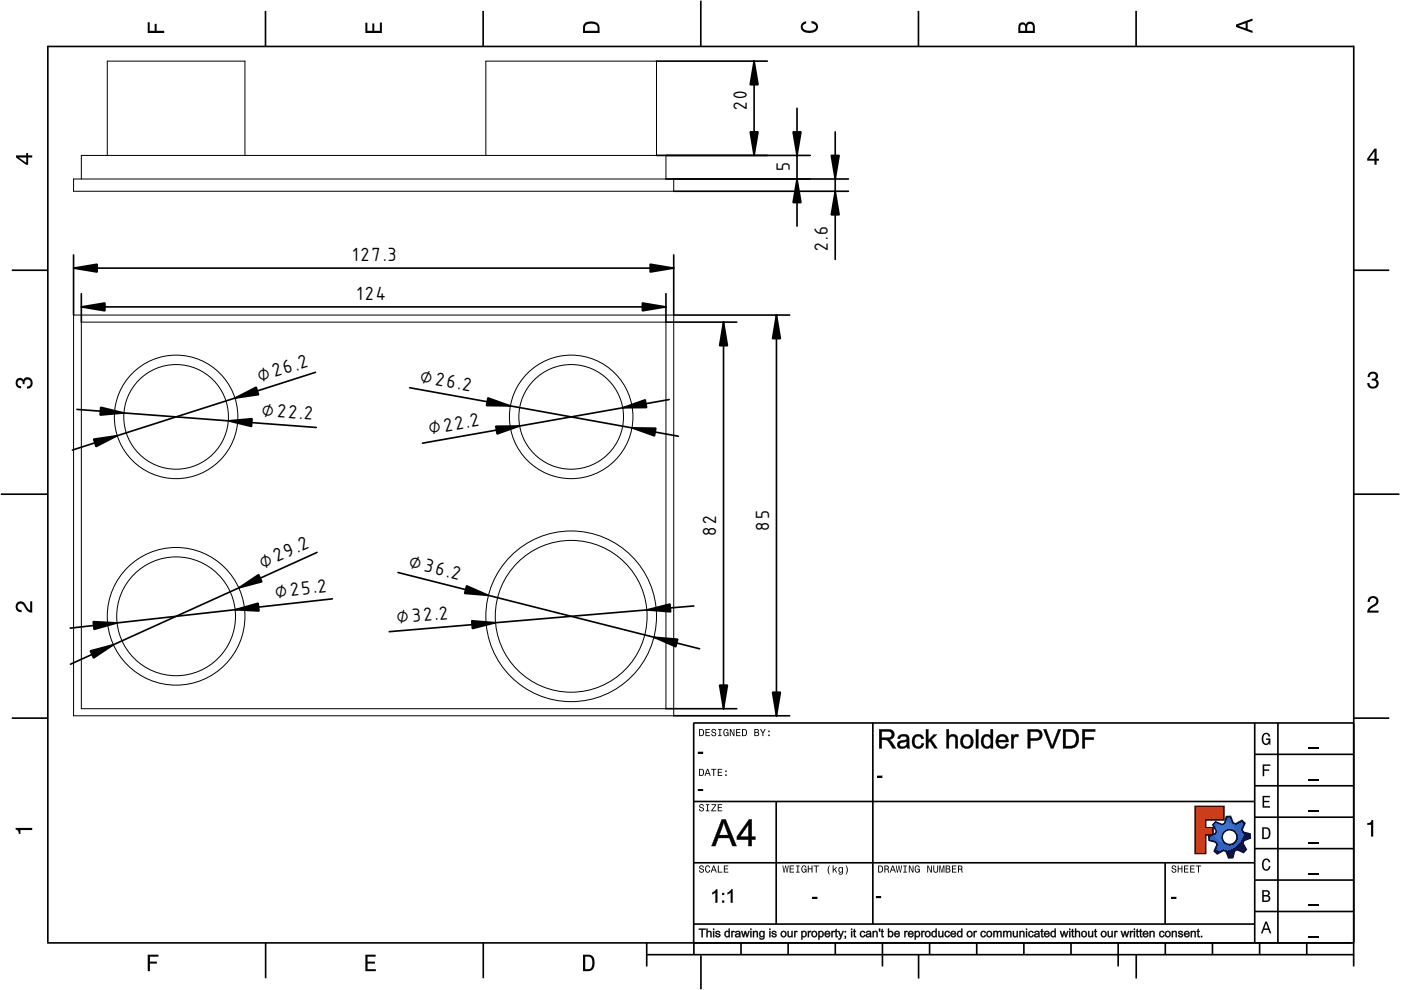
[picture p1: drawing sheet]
<svg xmlns="http://www.w3.org/2000/svg" width="297mm" height="210mm" viewBox="0 0 297 210" stroke-linecap="round" stroke-linejoin="round" font-family="sans-serif">
<defs><g id="words">
<g font-size="5">
<text x="158.3" y="23.3" transform="rotate(-90 158.3 23.3)">20</text>
<text x="167.4" y="36.3" transform="rotate(-90 167.4 36.3)">5</text>
<text x="175.5" y="53.2" transform="rotate(-90 175.5 53.2)">2.6</text>
<text x="74.8" y="55.3">127.3</text>
<text x="75.7" y="63.5">124</text>
<text x="55.1" y="81" transform="rotate(-18 55.1 81)">⌀26.2</text>
<text x="88.9" y="81" transform="rotate(10 88.9 81)">⌀26.2</text>
<text x="55.4" y="88.2" transform="rotate(4 55.4 88.2)">⌀22.2</text>
<text x="91.1" y="92.1" transform="rotate(-10 91.1 92.1)">⌀22.2</text>
<text x="151.9" y="113.6" transform="rotate(-90 151.9 113.6)">82</text>
<text x="163.1" y="112.7" transform="rotate(-90 163.1 112.7)">85</text>
<text x="55.7" y="120.6" transform="rotate(-24 55.7 120.6)">⌀29.2</text>
<text x="86.5" y="120.3" transform="rotate(14 86.5 120.3)">⌀36.2</text>
<text x="58.5" y="126.7" transform="rotate(-6 58.5 126.7)">⌀25.2</text>
<text x="84.2" y="132.2" transform="rotate(-5 84.2 132.2)">⌀32.2</text>
</g>
</g></defs>
<g fill="none" stroke="#000" stroke-width=".35">
<path d="M10.1 9.7v190.1M10.1 9.9h277M56.3 2.3v7.5M102.4 2.3v7.5M148.6 .1v9.8M194.7 2.3v7.5M240.9 2.3v7.5M287 9.7v195.2M2.5 57.3h7.5M287.1 57.3h7.4M.2 104.8h10M287 104.8h9.7"/>
<path d="M2.5 152.3h7.5M147 153.3h140.1M147.1 153.3v49.1M185.1 153.2v42.8M266 159.9h21M266 153.3v46.7M270.9 153.3v46.7M287.1 152.3h7.4M147 169.9h119M164.6 169.9v26M266 179.9h21M266 173.3h21"/>
<path d="M266 166.6h21M10 199.9h277.1M56.3 199.9v7.5M102.5 199.9v7.5M137.1 199.9v5M147 195.9h119M147 182.9h119M157.1 199.9v2.5M167.1 199.9v2.5M177.1 199.9v2.5M187.1 199.9v5M197.1 199.9v2.5"/>
<path d="M207.1 199.9v2.5M217.1 199.9v2.5M227.1 199.9v2.5M237.1 199.9v5M247 182.9v13M247.1 199.9v2.5M257.1 199.9v2.5M266 193.3h21M266 186.6h21M267.1 199.9v2.5M277.1 199.9v2.5M137.1 202.4h150"/>
<path d="M148.6 202.6v7.2M194.8 202.4v5.1M240.9 202.4v5.1"/>
</g>
<g fill="#000">
<path d="M31.3 4.7h.4v1.8h1.1v-1.4h.4v1.4h1.6v.5h-3.5z" fill-rule="evenodd"/>
<path d="M77.5 4.8h.4v1.7h1v-1.5h.5v1.5h1.1v-1.7h.5v2.2h-3.5z" fill-rule="evenodd"/>
<path d="M124.1 4.9a2.19 2.19 0 0 0-.5 2.1h3.5v-1.2a1.42 1.42 0 0 0-1.7-1.3zM124.3 5.2a2.14 2.14 0 0 1 2.3 .3l.1 1h-2.7l.1-1z" fill-rule="evenodd"/>
<path d="M170.1 4.9l.8-.4v.5a.7 .7 0 0 0-.7 .5 .7 .7 0 0 0 .3 .8 1.69 1.69 0 0 0 2.5-.6 .9 .9 0 0 0-.9-.8v-.5a1.24 1.24 0 0 1 1.3 1.1 1.24 1.24 0 0 1-1 1.4 2.22 2.22 0 0 1-2.5-.7l-.1-.5z" fill-rule="evenodd"/>
<path d="M216.1 5l-.2 .8v1.2h3.5v-1.3a.98 .98 0 0 0-.7-1.1 .98 .98 0 0 0-1.2 .6 .84 .84 0 0 0-1.4-.2zM216.4 5.3a.54 .54 0 0 1 .7-.1 .54 .54 0 0 1 .3 .6v.7h-1.1zM217.9 5.2a.62 .62 0 0 1 .7-.1 .62 .62 0 0 1 .4 .6v.8h-1.2z" fill-rule="evenodd"/>
<path d="M262.1 5.2v.5l3.5 1.3v-.5l-1.1-.3v-1.4l1.1-.4v-.5zM262.6 5.5l1.5-.6v1.1z" fill-rule="evenodd"/>
<path d="M3.4 32.9v.5l2.1 1.5h.5v-1.5h.8v-.5h-.8v-.5h-.4v.5zM4 33.4h1.6v1.1z" fill-rule="evenodd"/>
<path d="M291.4 31.5l-1.5 2.1v.5h1.5v.8h.5v-.8h.5v-.4h-.5v-2.2zM291.4 32.1v1.6h-1.1z" fill-rule="evenodd"/>
<path d="M3.6 80.4a.86 .86 0 0 1 1.4 .1 1.06 1.06 0 0 1 1.2-.5 1.06 1.06 0 0 1 .7 1.2 1.1 1.1 0 0 1-1.2 1.2v-.4a.71 .71 0 0 0 .8-1 .71 .71 0 0 0-1.3-.1v.6h-.4a.61 .61 0 0 0-.3-.8 .61 .61 0 0 0-.8 .2 .61 .61 0 0 0 .2 .8l.6 .2v.4a1.15 1.15 0 0 1-1.2-.6 1.15 1.15 0 0 1 .3-1.3z" fill-rule="evenodd"/>
<path d="M290.3 79.1a1.08 1.08 0 0 1 1.3-.2 1.08 1.08 0 0 1 .5 1.3l-.4 .2a1.06 1.06 0 0 1 .6 1.3 1.06 1.06 0 0 1-1.2 .7 1.1 1.1 0 0 1-1.2-1.2h.4a.71 .71 0 0 0 1 .8 .71 .71 0 0 0 .1-1.3h-.6v-.4a.61 .61 0 0 0 .8-.3 .61 .61 0 0 0-.2-.8 .61 .61 0 0 0-.8 .2l-.2 .5h-.4z" fill-rule="evenodd"/>
<path d="M3.6 127.8a1.22 1.22 0 0 1 2 .7l.4 .6 .4 .3v-1.9h.4v2.4a1.8 1.8 0 0 1-1.7-1.4 .71 .71 0 0 0-.9-.5 .71 .71 0 0 0-.5 .8 .71 .71 0 0 0 .9 .6v.4a1.18 1.18 0 0 1-1.2-.6 1.18 1.18 0 0 1 .2-1.4z" fill-rule="evenodd"/>
<path d="M290.3 126.7a1.18 1.18 0 0 1 1.9 .3 1.18 1.18 0 0 1-1 1.7l-.5 .3-.3 .5h1.9v.4h-2.4a1.8 1.8 0 0 1 1.4-1.7 .71 .71 0 0 0 .5-.9 .71 .71 0 0 0-.9-.5 .71 .71 0 0 0-.5 .8h-.4z" fill-rule="evenodd"/>
<path d="M148.2 154.6v1.5h.5a.77 .77 0 0 0 .6-.8 .77 .77 0 0 0-.6-.7zM148.4 154.8a.58 .58 0 0 1 .7 .5 .58 .58 0 0 1-.7 .6zM149.6 154.6v1.5h.9v-.2h-.7v-.5h.6v-.2h-.6v-.4h.7v-.2zM151 154.7a.53 .53 0 0 0 0 .6 .53 .53 0 0 0 .6 .2 .32 .32 0 0 1-.3 .5 .32 .32 0 0 1-.3-.4h-.2a.5 .5 0 0 0 .7 .5 .5 .5 0 0 0 .1-.8l-.4-.1a.28 .28 0 0 1-.1-.4 .28 .28 0 0 1 .4-.1 .28 .28 0 0 1 .1 .3h.2a.51 .51 0 0 0-.3-.4 .51 .51 0 0 0-.5 .1zM152.3 154.6v.2h.2v1.1h-.2v.2h.7v-.2h-.3v-1.1h.3v-.2zM153.5 154.7a.81 .81 0 0 0 .5 1.4l.3-.2 .2 .2v-.8h-.6v.1h.4l-.2 .5a.6 .6 0 0 1-.5-.6 .6 .6 0 0 1 .4-.6l.2 .3h.2l-.1-.3a.53 .53 0 0 0-.8 0zM154.7 154.6v1.5h.2v-1.3l.6 1.3h.2v-1.5h-.2v1.2l-.5-1.2zM156.1 154.6v1.5h.9v-.2h-.7v-.5h.6v-.2h-.6v-.4h.7v-.2zM157.3 154.6v1.5h.5a.77 .77 0 0 0 .6-.8 .77 .77 0 0 0-.6-.7zM157.5 154.8a.58 .58 0 0 1 .7 .5 .58 .58 0 0 1-.7 .6zM159.9 154.6v1.5h.6a.42 .42 0 0 0 .5-.3 .42 .42 0 0 0-.3-.5l.2-.2-.1-.4zM160.1 154.8h.3a.23 .23 0 0 1 .3 .2 .23 .23 0 0 1-.3 .2h-.3zM160.1 155.4h.4a.26 .26 0 0 1 .3 .2 .26 .26 0 0 1-.3 .3h-.4zM161.1 154.6l.5 .9v.6h.2v-.6l.5-.9h-.2l-.4 .7-.3-.7zM162.9 155.8v.3h.3v-.3zM162.9 154.9v.3h.3v-.3z" fill-rule="evenodd"/>
<path d="M267.8 155.7a.85 .85 0 0 1 .9-.3 .85 .85 0 0 1 .6 .8h-.3l-.1-.3a.49 .49 0 0 0-.4-.3 .49 .49 0 0 0-.5 .3 1.2 1.2 0 0 0 .4 1.8 .66 .66 0 0 0 .6-.8h-.6v-.3h.9v1.3h-.1l-.1-.3-.3 .3a.85 .85 0 0 1-1.2-.7v-1.1z" fill-rule="evenodd"/>
<path d="M3.3 175.5h3.5v.5h-2.5v.8h-.3a.77 .77 0 0 0-.7-.9z" fill-rule="evenodd"/>
<path d="M148.4 170.6a.53 .53 0 0 0 0 .6 .53 .53 0 0 0 .6 .2 .32 .32 0 0 1-.3 .5 .32 .32 0 0 1-.3-.4h-.2a.5 .5 0 0 0 .7 .6 .5 .5 0 0 0 .1-.9l-.4-.1a.28 .28 0 0 1-.1-.4 .28 .28 0 0 1 .4-.1 .28 .28 0 0 1 .1 .4h.2a.51 .51 0 0 0-.3-.5 .51 .51 0 0 0-.5 .1zM149.7 170.5v.2h.2v1.1h-.2v.2h.7v-.2h-.3v-1.1h.3v-.2zM150.8 170.5v.2h.8l-.8 1.3h1.1v-.2h-.9l.9-1.3zM152.2 170.5v1.5h.9v-.2h-.7v-.5h.6v-.2h-.6v-.4h.7v-.2z" fill-rule="evenodd"/>
<path d="M148.2 163v1.5h.5a.77 .77 0 0 0 .6-.7 .77 .77 0 0 0-.6-.8zM148.4 163.2a.57 .57 0 0 1 .7 .6 .57 .57 0 0 1-.7 .5zM149.9 163l-.5 1.5h.2l.1-.4h.6l.2 .4h.2l-.6-1.5zM150 163.2l.3 .7h-.5zM150.8 163v.2h.4v1.3h.2v-1.3h.5v-.2zM152.2 163v1.5h.9v-.2h-.7v-.5h.6v-.2h-.6v-.4h.7v-.2zM153.8 164.2v.3h.3v-.3zM153.8 163.4v.3h.3v-.3z" fill-rule="evenodd"/>
<path d="M253.4 171h6.1v2.8h-3.9v1.7h1.6v1.5h-1.6v4h-2.2z" fill-rule="evenodd"/>
<path d="M257.7 174.3l-.5 .6 .7 1.3-.2 .6-1.4 .5v.9l1.5 .4 .3 .5-.7 1.4 .7 .5 1.3-.7 .6 .2 .5 1.4 .9-.1 .3-1.4 .6-.3 1.4 .6 .5-.6-.7-1.3 .2-.6 1.4-.5-.1-.9-1.4-.4-.3-.5 .6-1.4-.6-.6-1.3 .8-.6-.2-.5-1.4h-.9l-.4 1.5-.5 .2zM259.1 177.5a1.6 1.6 0 0 1 3.2 0 1.6 1.6 0 0 1-3.2 0z" fill-rule="evenodd"/>
<path d="M267.7 168.7h1.5v.3h-1.2v.8h1.1v.3h-1.1v.8h1.3v.3h-1.6z" fill-rule="evenodd"/>
<path d="M267.7 162.1h1.6v.3h-1.3v.7h1.1v.3h-1.1v1.2h-.3z" fill-rule="evenodd"/>
<path d="M267.6 175.4v2.5h.8a1.37 1.37 0 0 0 .7-2.2 1.56 1.56 0 0 0-1.5-.3zM267.9 175.7a.98 .98 0 0 1 1.2 .7 .98 .98 0 0 1-.7 1.2h-.5z" fill-rule="evenodd"/>
<path d="M289.9 174.5a.77 .77 0 0 0 .9-.6h.4v3.5h-.5v-2.5h-.8z" fill-rule="evenodd"/>
<path d="M148.4 183.6a.53 .53 0 0 0 0 .6 .53 .53 0 0 0 .6 .2 .32 .32 0 0 1-.3 .5 .32 .32 0 0 1-.3-.4h-.2a.5 .5 0 0 0 .7 .6 .5 .5 0 0 0 .1-.9l-.4-.1a.28 .28 0 0 1-.1-.4 .28 .28 0 0 1 .4-.1 .28 .28 0 0 1 .1 .4h.2a.51 .51 0 0 0-.3-.5 .51 .51 0 0 0-.5 .1zM149.6 183.7l-.1 .2a.67 .67 0 0 0 .1 .9 .67 .67 0 0 0 .8 .1l.2-.4h-.2l-.2 .3a.6 .6 0 0 1-.5-.5 .6 .6 0 0 1 .4-.6l.3 .3h.2l-.2-.4a.5 .5 0 0 0-.8 .1zM151.2 183.5l-.5 1.5h.2l.1-.4h.6l.2 .4h.2l-.6-1.5zM151.3 183.7l.3 .7h-.5zM152.2 183.5v1.5h1v-.2h-.8v-1.3zM153.5 183.5v1.5h.9v-.2h-.7v-.5h.6v-.2h-.6v-.4h.7v-.2z" fill-rule="evenodd"/>
<path d="M165.9 183.5l.3 1.5h.1l.3-1.3 .2 1.3h.2l.2-1.5h-.1l-.2 1.3-.2-1.3h-.2l-.2 1.3-.2-1.3zM167.4 183.5v1.5h1v-.2h-.8v-.5h.7v-.2h-.7v-.4h.7v-.2zM168.8 183.5v.2h.3v1.1h-.3v.2h.7v-.2h-.2v-1.1h.2v-.2zM170.1 183.7a.82 .82 0 0 0 .5 1.3l.3-.2 .1 .2v-.8h-.5v.2h.3l-.2 .4a.6 .6 0 0 1-.5-.5 .6 .6 0 0 1 .5-.6l.2 .3h.2l-.2-.4a.53 .53 0 0 0-.7 .1zM171.3 183.5v1.5h.2v-.7h.6v.7h.2v-1.5h-.2v.6h-.6v-.6zM172.5 183.5v.2h.5v1.3h.2v-1.3h.4v-.2zM175.8 183.5a1.35 1.35 0 0 0 .2 1.9 1.84 1.84 0 0 1 0-1.9zM176.5 183.5v1.5h.2v-.4l.2-.2 .4 .6h.2l-.4-.7 .4-.5h-.2l-.6 .6v-.9zM177.9 184a.59 .59 0 0 0-.2 .7 .59 .59 0 0 0 .7 .3l.1-.2a.31 .31 0 0 1-.1 .5 .31 .31 0 0 1-.4-.2h-.2a.47 .47 0 0 0 .5 .4 .47 .47 0 0 0 .4-.5v-1.2h-.2v.2l-.3-.2zM178 184.1l.1-.1a.42 .42 0 0 1 .4 .4 .42 .42 0 0 1-.4 .5l-.1-.3zM179.3 183.5a1.85 1.85 0 0 1 0 1.9 1.22 1.22 0 0 0 0-1.9z" fill-rule="evenodd"/>
<path d="M186.2 183.5v1.5h.5a.77 .77 0 0 0 .6-.7 .77 .77 0 0 0-.6-.8zM186.4 183.7a.58 .58 0 0 1 .6 .6 .58 .58 0 0 1-.6 .5zM187.5 183.5v1.5h.2v-.6a.45 .45 0 0 1 .5 .1 .45 .45 0 0 1 .1 .5h.2l-.2-.7a.42 .42 0 0 0 .1-.5 .42 .42 0 0 0-.4-.3zM187.7 183.7h.2a.26 .26 0 0 1 .4 .3 .26 .26 0 0 1-.4 .2h-.2zM189.2 183.5l-.6 1.5h.2l.2-.4h.6l.1 .4h.2l-.5-1.5zM189.3 183.7l.2 .7h-.4zM189.9 183.5l.3 1.5h.2l.2-1.3 .2 1.3h.2l.3-1.5h-.2l-.2 1.3-.2-1.3h-.2l-.2 1.3-.2-1.3zM191.5 183.5v.2h.3v1.1h-.3v.2h.8v-.2h-.3v-1.1h.3v-.2zM192.7 183.5v1.5h.2v-1.2l.5 1.2h.3v-1.5h-.2v1.2l-.6-1.2zM194.1 183.7a.81 .81 0 0 0 .5 1.3l.3-.2 .1 .2v-.8h-.5v.2h.3l-.2 .4a.6 .6 0 0 1-.5-.5 .6 .6 0 0 1 .5-.6l.2 .3h.2l-.2-.4a.53 .53 0 0 0-.7 .1zM196.6 183.5v1.5h.2v-1.2l.6 1.2h.2v-1.5h-.2v1.2l-.6-1.2zM197.9 183.5v.9a.52 .52 0 0 0 .5 .6 .52 .52 0 0 0 .5-.6v-.9h-.2v.9a.33 .33 0 0 1-.3 .5 .33 .33 0 0 1-.3-.5v-.9zM199.2 183.5v1.5h.1v-1.4l.3 1.4h.2l.3-1.4v1.4h.1v-1.5h-.2l-.3 1.3-.3-1.3zM200.5 183.5v1.5h.6a.42 .42 0 0 0 .4-.3 .42 .42 0 0 0-.2-.5l.2-.2-.1-.4zM200.7 183.7h.3a.23 .23 0 0 1 .3 .2 .23 .23 0 0 1-.3 .2h-.3zM200.7 184.3h.3a.26 .26 0 0 1 .3 .3 .26 .26 0 0 1-.3 .2h-.3zM201.8 183.5v1.5h1v-.2h-.8v-.5h.7v-.2h-.7v-.4h.8v-.2zM203.1 183.5v1.5h.2v-.6a.45 .45 0 0 1 .5 .1 .45 .45 0 0 1 .1 .5h.2l-.2-.7a.42 .42 0 0 0 .1-.5 .42 .42 0 0 0-.4-.3zM203.3 183.7h.3a.26 .26 0 0 1 .3 .3 .26 .26 0 0 1-.4 .2h-.2z" fill-rule="evenodd"/>
<path d="M248.5 183.6a.53 .53 0 0 0 0 .6 .53 .53 0 0 0 .6 .2 .32 .32 0 0 1-.2 .5 .32 .32 0 0 1-.3-.4h-.2a.5 .5 0 0 0 .6 .6 .5 .5 0 0 0 .2-.9l-.4-.1a.28 .28 0 0 1-.1-.4 .28 .28 0 0 1 .3-.1 .28 .28 0 0 1 .2 .4h.2a.51 .51 0 0 0-.3-.5 .51 .51 0 0 0-.6 .1zM249.7 183.5v1.5h.2v-.7h.6v.7h.2v-1.5h-.2v.6h-.6v-.6zM251 183.5v1.5h1v-.2h-.8v-.5h.7v-.2h-.7v-.4h.8v-.2zM252.3 183.5v1.5h1v-.2h-.8v-.5h.7v-.2h-.7v-.4h.8v-.2zM253.5 183.5v.2h.5v1.3h.2v-1.3h.5v-.2z" fill-rule="evenodd"/>
<path d="M268.3 195.4l-1 2.5h.4l.2-.7h1l.3 .7h.3l-.9-2.5zM268.4 195.8l.4 1.1h-.7z" fill-rule="evenodd"/>
<path d="M267.6 188.7v2.5h1a.7 .7 0 0 0 .7-.5 .7 .7 0 0 0-.4-.8 .61 .61 0 0 0 .3-.8 .61 .61 0 0 0-.7-.4zM267.9 189h.6a.38 .38 0 0 1 .4 .4 .38 .38 0 0 1-.5 .4h-.5zM267.9 190.1h.6a.44 .44 0 0 1 .5 .4 .44 .44 0 0 1-.5 .4h-.6z" fill-rule="evenodd"/>
<path d="M267.8 182.3a.85 .85 0 0 1 .9-.3 .85 .85 0 0 1 .6 .8h-.3l-.1-.2a.47 .47 0 0 0-.4-.3 .47 .47 0 0 0-.4 .3 1.21 1.21 0 0 0 .4 1.7 .64 .64 0 0 0 .5-.7h.4a.89 .89 0 0 1-.8 1 .89 .89 0 0 1-1-.7v-1.1z" fill-rule="evenodd"/>
<path d="M31.3 202.4h2.3v.4h-1.8v1.1h1.5v.4h-1.5v1.6h-.5z" fill-rule="evenodd"/>
<path d="M77.5 202.4h2.1v.4h-1.7v1.1h1.6v.4h-1.6v1.2h1.8v.4h-2.2z" fill-rule="evenodd"/>
<path d="M123.6 202.4v3.5h1.2a1.42 1.42 0 0 0 1.3-1.7 1.38 1.38 0 0 0-1.3-1.8zM124.1 202.8l1 .1a1.89 1.89 0 0 1 0 2.5l-1 .1z" fill-rule="evenodd"/>
</g>
<path d="M277.3 158.6h2.2M277.3 178.6h2.2M277.3 172h2.2M277.3 165.3h2.2M277.3 198.6h2.2M277.3 192h2.2M277.3 185.3h2.2" fill="none" stroke="#000" stroke-width=".25"/>
<g fill="#000">
<path d="M148 159.4h1v.4h-1zM148 167.3h1v.4h-1zM186 164.5h1.1v.3h-1.1zM172.3 190.2h1v.3h-1zM185.7 190.1h1.1v.3h-1.1zM248.3 190.2h1.1v.3h-1.1z"/>
<path d="M148 159.4h1.1v.4h-1.1zM148 159.4v.4h1v-.4z"/>
<path d="M186.4 154.6h2.4l.4 .2 .3 .3a1.07 1.07 0 0 1 0 1.2 1.07 1.07 0 0 1-1 .5l.6 .5 .9 1.4h-.7l-.5-.9-.9-.9h-1l.1 1.8h-.6zM186.4 154.6v4.1h.5v-1.9l1.2 .2 1.2 1.7h.7l-1.2-1.7-.4-.2 .9-.3a1.11 1.11 0 0 0 .1-1.4 1.11 1.11 0 0 0-1.2-.4zM186.9 155.1v1.3l1.8-.1 .3-.2a.67 .67 0 0 0-.1-.7 .67 .67 0 0 0-.7-.3zM186.9 155l1.6 .1 .4 .2a.67 .67 0 0 1 .1 .8 .67 .67 0 0 1-.7 .3l-1.4 .1zM190.6 155.9l1-.3 .6 .1 .4 .3 .2 .4v1.9l.2 .4h-.6l-.1-.4a1.27 1.27 0 0 1-2.1-.2v-.4l.4-.5 1.7-.4a.75 .75 0 0 0-.7-.7 .75 .75 0 0 0-.8 .6l-.5-.1zM190.7 156l-.4 .6h.5l.1-.3 .4-.2 .8 .1a.36 .36 0 0 1 .2 .4 .36 .36 0 0 1-.3 .3l-1.1 .2a.84 .84 0 0 0-.4 1.4l.7 .2 .6-.1 .5-.4 .1 .5h.5l-.2-.6v-1.8a1.37 1.37 0 0 0-2-.3zM190.9 157.6l-.1 .3 .1 .3 .4 .1 .5-.1 .4-.3 .1-.7zM190.9 157.5l1.4-.4a.92 .92 0 0 1-.4 1.1 .92 .92 0 0 1-1.1-.1zM193.8 156l.6-.3 .9 .1 .4 .3 .2 .5-.5 .1a.78 .78 0 0 0-1-.6 .78 .78 0 0 0-.5 1.1l.2 .9 .6 .2 .5-.2 .2-.6 .5 .1a1.31 1.31 0 0 1-1.5 1.1 1.31 1.31 0 0 1-1.1-1.5l.2-.8zM193.8 156a1.98 1.98 0 0 0-.1 2.3l1 .4 .5-.1 .3-.2 .4-.7-.5-.1a.78 .78 0 0 1-.8 .8 .78 .78 0 0 1-.7-.8v-1.1l.4-.3 .6-.1 .4 .2 .1 .4 .5-.1a1.22 1.22 0 0 0-2.1-.6zM196.3 154.6h.6l-.1 2.3 1.2-1.2h.7l-1.2 1.1 1.3 1.9h-.7l-.9-1.5-.4 .3 .1 1.2h-.6zM196.3 154.6v4.1h.5v-1.2l.4-.4 .9 1.6h.6l-1.2-1.9 1.1-1.1h-.6l-1.2 1.3v-2.4zM200.7 154.6h.5v1.5l.4-.4 .5-.1 .5 .2 .4 .3 .1 2.6h-.6v-1.9a.68 .68 0 0 0-.8-.7 .68 .68 0 0 0-.5 1v1.6h-.5zM200.7 154.6v4.1h.5v-2.2l.3-.3 .5-.1 .4 .1 .2 .4v2.1h.5l-.1-1.9a1.01 1.01 0 0 0-.7-1.1 1.01 1.01 0 0 0-1.2 .5l.1-1.6zM204.1 156l.9-.4 .6 .1 .4 .4a1.53 1.53 0 0 1 .2 2 1.53 1.53 0 0 1-2 .4 1.79 1.79 0 0 1-.1-2.5zM204.1 156a2 2 0 0 0-.1 2.3l1 .4 .7-.2 .5-.5a1.67 1.67 0 0 0-.9-2.3l-.6 .1zM204.4 156.4l-.2 .8 .2 .8 .6 .3 .6-.3a1.21 1.21 0 0 0-.6-1.9zM204.3 156.3l.7-.3 .6 .3a1.15 1.15 0 0 1 .3 1.3 1.15 1.15 0 0 1-1.2 .7 1.33 1.33 0 0 1-.4-2zM206.9 154.6h.6v4.1h-.6zM206.9 154.6v4.1h.5v-4.1zM208.4 156l.8-.4 .5 .2 .3 .3v-1.5h.6v4.1h-.6l.1-.4a1.02 1.02 0 0 1-1.7 .1 1.82 1.82 0 0 1-.3-2zM208.4 156a2.06 2.06 0 0 0-.2 2l.4 .5 .4 .2 .6-.1 .5-.4v.5h.4v-4.1h-.5l.1 1.6a1.04 1.04 0 0 0-1.7-.2zM208.8 156.4l-.3 .8 .2 .8 .6 .3 .5-.2a1.28 1.28 0 0 0-.5-2zM208.7 156.3l.6-.3 .6 .3a1.27 1.27 0 0 1-.6 2.1 1.23 1.23 0 0 1-.6-2.1zM211.5 156.1l.4-.4 .6-.1 .5 .1 .5 .4a1.28 1.28 0 0 1 .3 1.3l-2.2-.1 .3 .8 .6 .2 .5-.1 .3-.5h.5a1.21 1.21 0 0 1-1.6 1 1.62 1.62 0 0 1-.7-2.6zM211.5 156.1a1.92 1.92 0 0 0 0 2.2l1 .4 .6-.1 .3-.1 .4-.7-.5-.1a.85 .85 0 0 1-1 .6 .85 .85 0 0 1-.7-1h2.2a1.32 1.32 0 0 0-.7-1.4 1.32 1.32 0 0 0-1.6 .2zM212 156.3l-.3 .6h1.6a.76 .76 0 0 0-.5-.7 .76 .76 0 0 0-.8 .1zM211.9 156.3l.6-.3 .5 .2 .2 .3 .1 .5h-1.7zM214.4 155.7h.5v.5l.4-.5h.5l.2 .1-.2 .6a.55 .55 0 0 0-.8 .2l-.1 2.1h-.5zM214.4 155.7v3h.5v-1.8l.1-.5 .5-.2 .3 .1 .2-.4a.76 .76 0 0 0-1.2 .3l.1-.5zM217.9 154.6h2.1l.6 .2 .3 .5a1.24 1.24 0 0 1-.1 1.3 1.24 1.24 0 0 1-1.3 .5l-1.1-.1 .1 1.7h-.6zM217.9 154.6v4.1h.5v-1.7h1.1l1.2-.3a1.23 1.23 0 0 0-.3-1.9zM218.4 155.1v1.4h1.1l.7-.1a.8 .8 0 0 0-.2-1.3zM218.4 155.1h1.5l.4 .3a.76 .76 0 0 1 0 .9 .76 .76 0 0 1-.8 .3h-1.1zM221.2 154.6h.6l1.3 3.6 1.3-3.6h.6l-1.6 4.1h-.6zM221.2 154.6l1.6 4.1h.5l1.6-4.1h-.5l-1.3 3.8-1.3-3.8zM225.4 154.6l2.3 .1 .6 .5 .3 .5a1.99 1.99 0 0 1-1.8 3h-1.4zM225.4 154.6v4.1l2.1-.1 .8-.6 .3-.6a1.91 1.91 0 0 0-1.3-2.7zM225.9 155.1v3.1l1.5-.1 .4-.2 .3-.5a2.38 2.38 0 0 0-.5-2.1l-.1-.1zM225.9 155.1h.9a.99 .99 0 0 1 1.2 .5 1.59 1.59 0 0 1-1.2 2.6h-.9zM229.4 154.6h2.8v.6l-2.2-.1v1.3l1.9-.1v.6l-1.9-.1v1.9h-.6zM229.5 154.6v4.1h.5v-1.9h1.9v-.4h-1.9v-1.3h2.2v-.5z"/>
<path d="M186.4 154.6h1.8a1.12 1.12 0 0 1 1.4 1 1.12 1.12 0 0 1-1.1 1.2l.6 .6 .9 1.3h-.7l-.5-.9a1.34 1.34 0 0 0-1.2-.9h-.7v1.8h-.5zM186.9 155.1v1.3h1.2a.7 .7 0 0 0 1-.6 .7 .7 0 0 0-.9-.7zM190.6 156a1.41 1.41 0 0 1 2.1 .3l.2 2.4h-.5l-.1-.4a1.2 1.2 0 0 1-2.1-.4 1.27 1.27 0 0 1 1.5-1h.3a.41 .41 0 0 0 .2-.5 .41 .41 0 0 0-.4-.3l-.8 .1-.2 .4h-.5zM190.9 157.5a.54 .54 0 0 0 .1 .8 .54 .54 0 0 0 .7 0 .9 .9 0 0 0 .6-1.1zM193.8 156a1.24 1.24 0 0 1 2.1 .6l-.5 .1a.8 .8 0 0 0-1.1-.6 .8 .8 0 0 0-.4 1.1 .81 .81 0 0 0 .5 1.1 .81 .81 0 0 0 1-.7l.5 .1a1.32 1.32 0 0 1-1.7 1 1.32 1.32 0 0 1-.8-1.8zM196.3 154.6h.5v2.3l1.2-1.2h.6l-1.1 1.1 1.2 1.9h-.6l-.9-1.5-.4 .3v1.2h-.5zM200.7 154.6h.5v1.5a1.04 1.04 0 0 1 1.2-.4 1.04 1.04 0 0 1 .7 1.1v1.9h-.5v-1.9a.71 .71 0 0 0-.9-.7 .71 .71 0 0 0-.5 1v1.6h-.5zM204.1 156a1.48 1.48 0 0 1 2.3 1 1.48 1.48 0 0 1-2 1.6 1.69 1.69 0 0 1-.3-2.6zM204.4 156.4a1.12 1.12 0 0 0-.3 1.2 1.12 1.12 0 0 0 1.1 .7 1.13 1.13 0 0 0 .7-1.3 1.13 1.13 0 0 0-1.1-.9zM206.9 154.6h.5v4.1h-.5zM208.4 156a1.08 1.08 0 0 1 1.6 .1v-1.5h.5v4.1h-.4v-.4a1.26 1.26 0 0 1-1.6 .2 1.26 1.26 0 0 1-.5-1.6zM208.7 156.4a1.26 1.26 0 0 0 .6 1.9 1.18 1.18 0 0 0 .8-1.1 1.18 1.18 0 0 0-.8-1.1zM211.5 156.1a1.36 1.36 0 0 1 1.6-.3 1.36 1.36 0 0 1 .7 1.5h-2.2a.85 .85 0 0 0 .7 1 .85 .85 0 0 0 1-.6l.5 .1a1.43 1.43 0 0 1-1.9 .8 1.43 1.43 0 0 1-.7-2zM211.9 156.3l-.2 .6h1.6a.8 .8 0 0 0-.5-.8 .8 .8 0 0 0-.9 .2zM214.4 155.7h.5v.5a.71 .71 0 0 1 1.1-.4l-.2 .5a.65 .65 0 0 0-.7 .1 .65 .65 0 0 0-.2 .7v1.6h-.5zM217.9 154.6h1.5a1.23 1.23 0 0 1 1.6 1.2 1.23 1.23 0 0 1-1.5 1.2h-1.1v1.7h-.5zM218.4 155.1v1.4a2.47 2.47 0 0 0 1.8-.1 .74 .74 0 0 0 .1-1 .74 .74 0 0 0-.8-.3zM221.2 154.6h.6l1.3 3.6 1.3-3.6h.5l-1.6 4.1h-.5zM225.4 154.6h1.4a1.85 1.85 0 0 1 1.9 2.6 1.62 1.62 0 0 1-1.9 1.5h-1.4zM225.9 155.1v3.1h.9a1.36 1.36 0 0 0 1.4-1.9 1.19 1.19 0 0 0-1.4-1.2zM229.5 154.6h2.7v.5h-2.2v1.3h1.9v.4h-1.9v1.9h-.5z"/>
<path d="M148 167.3h1.1v.4h-1.1zM148 167.3v.4h1v-.4z"/>
<path d="M153 173.7h.9l2.3 5.7h-.9l-.7-1.7h-2.3l-.6 1.7h-.9zM153 173.7l-2.1 5.7h.8l.6-1.8h2.4l.6 1.8h.9l-2.4-5.7zM153.4 174.3l-.2 .9-.7 1.9h1.9zM153.4 174.3l1.1 2.8h-2.1zM158.8 173.7h.6v3.7h.8v.7l-.8-.1v1.4h-.8l.1-1.4-2.5 .1v-.7zM158.8 173.7l-2.6 3.7v.6h2.5v1.4h.7l-.1-1.4h.8v-.6h-.8l.1-3.7zM158.6 174.9l-1.6 2.5h1.7zM158.7 174.7v2.7h-1.9z"/>
<path d="M153 173.7h.8l2.4 5.7h-.9l-.7-1.7h-2.3l-.6 1.7h-.8zM153.4 174.3l-.9 2.8h1.9zM158.8 173.7h.6v3.7h.7v.6h-.7v1.4h-.7v-1.4h-2.5v-.6zM158.7 174.9l-1.8 2.5h1.8z"/>
<path d="M186 164.4h1.1v.5h-1.1zM186 164.5v.3h1.1v-.3z"/>
<path d="M148.1 196.9h1.5v.3l-.6-.1v1.6h-.3l.1-1.6-.7 .1zM148.2 196.9v.2h.6v1.6h.2v-1.6h.6v-.2zM149.8 196.9h.3l-.1 .6a.49 .49 0 0 1 .8 .1l.1 1.1h-.3v-.8a.28 .28 0 0 0-.3-.3 .28 .28 0 0 0-.2 .4v.7h-.3zM149.8 196.9v1.8h.2v-1l.4-.2 .3 .2-.1 1h.3l-.1-.8a.43 .43 0 0 0-.3-.5 .43 .43 0 0 0-.5 .3v-.8zM151.1 196.9h.3v.3h-.3zM151.2 196.9v.3h.2v-.3zM151.1 197.4h.3v1.3h-.3zM151.2 197.4v1.3h.2v-1.3zM151.7 197.5l.3-.1a.47 .47 0 0 1 .7 .4h-.3a.24 .24 0 0 0-.2-.2 .24 .24 0 0 0-.2 .2l.5 .2a.38 .38 0 0 1 .3 .5 .38 .38 0 0 1-.4 .2h-.4l-.3-.2-.1-.2 .3-.1 .3 .3 .3-.2-.8-.4zM151.8 197.5l-.1 .3 .2 .2 .5 .2a.21 .21 0 0 1 .1 .2 .21 .21 0 0 1-.2 .2l-.4-.1v-.2h-.2l.1 .3a.58 .58 0 0 0 .9-.3v-.2l-.8-.4 .3-.2 .4 .2a.52 .52 0 0 0-.8-.2zM153.7 197.5h.2a.4 .4 0 0 1 .6 0v-.6h.3v1.8h-.3v-.2a.51 .51 0 0 1-.6 .2 .51 .51 0 0 1-.3-.5zM153.8 197.6l-.1 .8 .5 .3 .4-.3-.1 .3h.2v-1.8h-.2v.8a.45 .45 0 0 0-.7-.1zM154 197.7v.7h.4v-.7zM153.9 197.6a.46 .46 0 0 1 .7 .4 .46 .46 0 0 1-.7 .4l-.1-.4zM155 197.4h.3v.2l.2-.3 .3 .1-.1 .3-.4 .1v.9h-.3zM155.1 197.4v1.3h.2v-1l.2-.1h.2l.1-.2h-.3l-.2 .2v-.2zM155.9 197.5l.7-.2 .4 .4 .1 1h-.3l-.1-.2-.2 .2h-.4l-.3-.2 .1-.4 .8-.2a.31 .31 0 0 0-.3-.3 .31 .31 0 0 0-.3 .2h-.3zM156 197.6l-.1 .2h.2l.1-.2 .2-.1 .3 .2 .1 .2-.6 .1a.37 .37 0 0 0-.3 .6 .37 .37 0 0 0 .6 0l.3-.1v.2h.2l-.1-1.2-.6-.1zM156.2 198.2v.3h.3l.2-.4zM156.1 198.2l.6-.2a.41 .41 0 0 1-.1 .5 .41 .41 0 0 1-.5 0zM157.1 197.4h.3l.2 1 .3-1h.3l.2 1 .3-1h.3l-.5 1.3h-.3l-.2-1-.2 1h-.3zM157.1 197.4l.4 1.3h.3l.2-1 .3 1h.2l.4-1.3h-.2l-.3 1.1-.3-1.1h-.2l-.3 1-.2-1zM159.1 196.9h.2v.3h-.2zM159.1 196.9v.3h.2v-.3zM159.1 197.4h.2v1.3h-.2zM159.1 197.4v1.3h.2v-1.3zM159.6 197.4h.3l-.1 .2a.48 .48 0 0 1 .6-.3 .48 .48 0 0 1 .3 .6v.8h-.3v-.8a.26 .26 0 0 0-.2-.3 .26 .26 0 0 0-.3 .2v.9h-.3zM159.6 197.4v1.3h.3v-.9l.3-.3 .3 .3v.9h.2l-.1-1.2-.5-.1-.3 .3v-.3zM161.1 197.5l.4-.2 .4 .3-.1-.2h.3v1.1a.61 .61 0 0 1-.3 .7 .61 .61 0 0 1-.7-.1l-.1-.3 .7 .2 .2-.5a.55 .55 0 0 1-.7 .2 .55 .55 0 0 1-.3-.7zM161.1 197.6l-.1 .4 .1 .5 .4 .2 .4-.2a.4 .4 0 0 1-.1 .5 .4 .4 0 0 1-.5 0l-.3-.2a.6 .6 0 0 0 1 .1l.1-1.5h-.2v.3l-.4-.3zM161.3 197.7v.7h.5v-.7zM161.2 197.6a.45 .45 0 0 1 .7 .4 .45 .45 0 0 1-.7 .4l-.1-.4zM163.1 196.9h.3v.3h-.3zM163.1 196.9v.3h.2v-.3zM163.1 197.4h.3v1.3h-.3zM163.1 197.4v1.3h.2v-1.3zM163.7 197.5l.2-.1a.47 .47 0 0 1 .7 .4h-.2a.24 .24 0 0 0-.3-.2 .24 .24 0 0 0-.2 .2l.6 .2a.38 .38 0 0 1 .2 .5 .38 .38 0 0 1-.4 .2h-.4l-.3-.2-.1-.2 .3-.1 .3 .3 .3-.2-.8-.4zM163.7 197.5v.3l.1 .2 .5 .2a.21 .21 0 0 1 .2 .2 .21 .21 0 0 1-.2 .2l-.4-.1-.1-.2h-.2l.1 .3a.58 .58 0 0 0 .9-.3v-.2l-.8-.4 .3-.2 .5 .2a.52 .52 0 0 0-.9-.2zM165.5 198.1a.7 .7 0 0 1 1.4 0 .7 .7 0 0 1-1.4 0zM165.7 197.5a.68 .68 0 0 0-.1 .9 .68 .68 0 0 0 .8 .2l.3-.2-.1-.9-.5-.1zM165.9 197.7a.44 .44 0 0 0-.1 .6 .44 .44 0 0 0 .6 .1v-.7zM165.8 197.7a.47 .47 0 0 1 .8 .3 .47 .47 0 0 1-.8 .4l-.1-.4zM167 197.4h.2v.9l.3 .2 .3-.2v-.9h.3v1.3h-.3v-.2l-.4 .3-.4-.2zM167 197.4v1a.44 .44 0 0 0 .5 .3 .44 .44 0 0 0 .4-.3l-.1 .3h.2v-1.3h-.2l.1 .7a.35 .35 0 0 1-.2 .4 .35 .35 0 0 1-.4 0l-.1-.2v-.9zM168.3 197.4h.3v.2a.27 .27 0 0 1 .2-.3 .27 .27 0 0 1 .3 .2l-.1 .2-.4 .1v.9h-.3zM168.4 197.4v1.3h.2v-1l.2-.1h.2l.1-.2h-.3l-.2 .2v-.2zM169.9 197.4h.2v.2l.2-.2a.55 .55 0 0 1 .6 .1 .55 .55 0 0 1 .2 .5 .61 .61 0 0 1-.8 .7l-.2-.1 .1 .6h-.3zM169.9 197.4v1.8h.2v-.8l.4 .3 .3-.1 .1-.2 .1-.7-.2-.2a.51 .51 0 0 0-.7 .2v-.3zM170.2 197.7v.7h.5v-.7zM170.2 197.6a.45 .45 0 0 1 .6 .5 .45 .45 0 0 1-.6 .3l-.1-.3zM171.3 197.4h.2v.2a.27 .27 0 0 1 .2-.3 .27 .27 0 0 1 .3 .2l-.1 .2-.4 .1v.9h-.2zM171.3 197.4v1.3h.2v-1l.2-.1h.2l.1-.2h-.3l-.2 .2v-.2zM172 198.1a.7 .7 0 0 1 1.4 0 .7 .7 0 0 1-1.4 0zM172.2 197.5a.68 .68 0 0 0-.1 .9 .68 .68 0 0 0 .9 .2l.2-.2-.1-.9-.5-.1zM172.4 197.7a.44 .44 0 0 0-.1 .6 .44 .44 0 0 0 .6 .1v-.7zM172.3 197.7a.47 .47 0 0 1 .8 .3 .47 .47 0 0 1-.8 .4l-.1-.4zM173.5 197.4h.3l-.1 .2 .2-.2a.55 .55 0 0 1 .6 .1 .55 .55 0 0 1 .2 .5 .61 .61 0 0 1-.8 .7l-.2-.1 .1 .6h-.3zM173.5 197.4v1.8h.2v-.8l.4 .3 .3-.1 .1-.2 .1-.7-.2-.2a.51 .51 0 0 0-.7 .2v-.3zM173.8 197.7v.7h.5v-.7zM173.8 197.6a.45 .45 0 0 1 .7 .5 .45 .45 0 0 1-.7 .3l-.1-.3zM175 197.5v.1a.53 .53 0 0 1 .9-.1l.2 .6h-1l.3 .4h.3l.1-.3 .2 .1a.59 .59 0 0 1-.4 .5 .59 .59 0 0 1-.6-.2l-.2-.5zM175 197.6l-.1 .5 .1 .4 .8 .1 .2-.3h-.2a.33 .33 0 0 1-.3 .3 .33 .33 0 0 1-.3-.2l-.2-.3h1a.57 .57 0 0 0-.3-.6 .57 .57 0 0 0-.7 .1zM175.2 197.7l-.1 .2h.7a.36 .36 0 0 0-.6-.2zM175.2 197.6l.4-.1 .2 .5h-.8zM176.2 197.4h.3v.2a.27 .27 0 0 1 .2-.3 .27 .27 0 0 1 .3 .2l-.1 .2-.4 .1v.9h-.3zM176.3 197.4v1.3h.2v-1l.2-.1h.2l.1-.2h-.3l-.2 .2v-.2zM177.1 197.1l.3-.2v.5h.2v.2h-.2v.8l.2 .1 .1 .2-.6-.1 .1-1h-.2v-.2h.2zM177.2 197.1v.3h-.2v.2l.2-.1v1.1l.4 .1-.3-.4v-.8l.3 .1v-.2h-.3l.1-.5zM177.6 197.4h.4l.3 1 .3-1h.3l-.6 1.6-.2 .2h-.3l-.1-.3 .3 .1 .2-.3zM177.7 197.4l.5 1.3-.2 .3h-.2v.2h.3l.8-1.8h-.2l-.5 1.1-.3-1.1zM179.1 197.4h.3v.3h-.3zM179.1 197.4v.3h.3v-.3zM179.1 198.4h.3v.4l-.3 .3-.1-.2 .2-.2h-.1zM179.1 198.4v.3h.2l-.1 .3 .2-.6zM180.4 196.9h.3v.3h-.3zM180.4 196.9v.3h.3v-.3zM180.4 197.4h.3v1.3h-.3zM180.4 197.4v1.3h.3v-1.3zM181 197.1l.3-.2v.5h.2v.2h-.2v.8l.2 .1 .1 .2-.6-.1v-1h-.2v-.2h.2zM181 197.1l.1 .3h-.2v.2l.2-.1v1.1l.4 .1-.3-.4v-.8l.3 .1v-.2h-.3l.1-.5zM182.4 197.5l.2-.1a.5 .5 0 0 1 .5 0 .5 .5 0 0 1 .3 .4l-.2 .1-.1-.3a.43 .43 0 0 0-.5 .5 .43 .43 0 0 0 .5 .4l.1-.3h.3a.54 .54 0 0 1-.4 .5 .54 .54 0 0 1-.6-.1l-.2-.5zM182.5 197.6a.64 .64 0 0 0-.1 .8 .64 .64 0 0 0 .9 .2l.1-.4h-.2a.32 .32 0 0 1-.2 .4 .32 .32 0 0 1-.4-.2l-.1-.4 .1-.3a.3 .3 0 0 1 .4-.2 .3 .3 0 0 1 .2 .3h.2l-.1-.3-.5-.1zM183.7 197.5l.6-.2 .4 .4 .1 1h-.3v-.2l-.2 .2h-.5l-.2-.2v-.4l.8-.2a.31 .31 0 0 0-.3-.3 .31 .31 0 0 0-.3 .2h-.2zM183.7 197.6l-.1 .2h.2l.1-.2 .2-.1 .4 .2v.2l-.6 .1a.37 .37 0 0 0-.3 .6 .37 .37 0 0 0 .6 0l.3-.1v.2h.3l-.2-1.2-.6-.1zM183.9 198.2v.3h.4l.2-.4zM183.8 198.2l.6-.2a.41 .41 0 0 1-.1 .5 .41 .41 0 0 1-.5 0zM185 197.4h.3l-.1 .2a.48 .48 0 0 1 .6-.3 .48 .48 0 0 1 .3 .6v.8h-.3v-.9l-.2-.2-.3 .2v.9h-.3zM185 197.4v1.3h.2v-.7l.1-.3a.26 .26 0 0 1 .3-.2 .26 .26 0 0 1 .2 .2l.1 1h.2l-.1-1.2-.5-.1-.3 .3v-.3zM186.3 196.9h.3v.7h-.2zM186.4 196.9v.6h.1l.1-.6zM186.9 197.1l.3-.2-.1 .5h.3v.2h-.3l.1 .8 .2 .1v.2l-.5-.1v-1h-.2v-.2h.2zM186.9 197.1l.1 .3h-.2v.2l.2-.1v1.1l.4 .1-.3-.4v-.8l.3 .1v-.2h-.3v-.5zM188.2 196.9h.3v.6l.2-.1h.4a.67 .67 0 0 1 .3 1 .49 .49 0 0 1-.5 .4 .49 .49 0 0 1-.4-.3v.2h-.3zM188.3 196.9v1.8h.2l-.1-.3 .1 .1a.49 .49 0 0 0 .7 0l.2-.5-.2-.4a.53 .53 0 0 0-.7 .1v-.8zM188.6 197.7a.43 .43 0 0 0-.1 .6 .43 .43 0 0 0 .6 .1l-.1-.7-.2-.1zM188.5 197.7a.44 .44 0 0 1 .7 .4 .44 .44 0 0 1-.7 .3zM189.7 197.5l.1 .1a.53 .53 0 0 1 .8-.1l.2 .6h-1l.4 .4h.2l.1-.3 .3 .1a.59 .59 0 0 1-.4 .5 .59 .59 0 0 1-.7-.2l-.2-.5zM189.8 197.6l-.2 .5 .2 .4 .8 .1 .2-.3h-.3a.33 .33 0 0 1-.2 .3 .33 .33 0 0 1-.4-.2l-.1-.3h.9a.57 .57 0 0 0-.2-.6 .57 .57 0 0 0-.7 .1zM190 197.7l-.2 .2h.7a.36 .36 0 0 0-.5-.2zM189.9 197.6l.5-.1 .2 .5h-.8zM191.7 197.4h.3v.2a.27 .27 0 0 1 .2-.3 .27 .27 0 0 1 .3 .2l-.1 .2-.4 .1v.9h-.3zM191.7 197.4v1.3h.3v-1l.1-.1h.3v-.2h-.2l-.2 .2-.1-.2zM192.6 197.5l.1 .1a.53 .53 0 0 1 .8-.1l.2 .6h-1l.4 .4h.2l.1-.3 .3 .1a.59 .59 0 0 1-.4 .5 .59 .59 0 0 1-.7-.2l-.1-.5zM192.7 197.6l-.2 .5 .2 .4 .8 .1 .2-.3h-.2a.33 .33 0 0 1-.3 .3 .33 .33 0 0 1-.4-.2l-.1-.3h.9a.57 .57 0 0 0-.2-.6 .57 .57 0 0 0-.7 .1zM192.9 197.7l-.2 .2h.8a.36 .36 0 0 0-.6-.2zM192.8 197.6l.5-.1 .2 .5h-.8zM193.9 197.4h.3v.2l.1-.2a.55 .55 0 0 1 .6 .1 .55 .55 0 0 1 .2 .5 .61 .61 0 0 1-.8 .7l-.2-.1 .1 .6h-.3zM194 197.4v1.8h.2l-.1-.8 .4 .3 .3-.1 .2-.2v-.7l-.2-.2a.51 .51 0 0 0-.7 .2l.1-.3zM194.3 197.7v.7h.5v-.7zM194.2 197.6a.45 .45 0 0 1 .7 .5 .45 .45 0 0 1-.7 .3l-.1-.3zM195.3 197.4h.3v.2a.27 .27 0 0 1 .2-.3 .27 .27 0 0 1 .3 .2l-.1 .2-.4 .1v.9h-.3zM195.3 197.4v1.3h.3v-1l.1-.1h.3v-.2h-.2l-.2 .2-.1-.2zM196.1 198.1a.7 .7 0 0 1 1.4 0 .7 .7 0 0 1-1.4 0zM196.3 197.5a.68 .68 0 0 0-.1 .9 .68 .68 0 0 0 .8 .2l.2-.2-.1-.9-.4-.1zM196.5 197.7a.44 .44 0 0 0-.1 .6 .44 .44 0 0 0 .6 .1v-.7zM196.4 197.7a.47 .47 0 0 1 .7 .3 .47 .47 0 0 1-.7 .4l-.1-.4zM197.6 197.5h.1a.4 .4 0 0 1 .7 0l-.1-.6h.3v1.8h-.2v-.2a.51 .51 0 0 1-.6 .2 .51 .51 0 0 1-.3-.5zM197.7 197.6l-.1 .8 .4 .3 .4-.3v.3h.2v-1.8h-.2v.8a.45 .45 0 0 0-.7-.1zM197.8 197.7v.7h.5a.49 .49 0 0 0 .1-.5 .49 .49 0 0 0-.5-.3zM197.8 197.6a.46 .46 0 0 1 .7 .4 .46 .46 0 0 1-.7 .4l-.1-.4zM198.9 197.4h.3v.9l.2 .2 .3-.2v-.9h.3v1.3h-.2v-.2l-.4 .3-.4-.2zM198.9 197.4l.1 1a.44 .44 0 0 0 .4 .3 .44 .44 0 0 0 .4-.3v.3h.2v-1.3h-.2v.7a.35 .35 0 0 1-.1 .4 .35 .35 0 0 1-.4 0l-.2-.2 .1-.9zM200.4 197.5l.2-.1a.5 .5 0 0 1 .5 0 .5 .5 0 0 1 .3 .4l-.3 .1v-.3a.43 .43 0 0 0-.6 .5 .43 .43 0 0 0 .6 .4v-.3h.3a.54 .54 0 0 1-.4 .5 .54 .54 0 0 1-.6-.1l-.2-.5zM200.5 197.6a.64 .64 0 0 0-.1 .8 .64 .64 0 0 0 .8 .2l.2-.4h-.2a.32 .32 0 0 1-.2 .4 .32 .32 0 0 1-.4-.2l-.1-.4 .1-.3a.3 .3 0 0 1 .3-.2 .3 .3 0 0 1 .3 .3h.2l-.2-.3-.5-.1zM201.7 197.5v.1a.53 .53 0 0 1 .8-.1l.2 .6h-1l.4 .4h.2l.1-.3 .3 .1a.59 .59 0 0 1-.4 .5 .59 .59 0 0 1-.6-.2l-.2-.5zM201.7 197.6l-.1 .5 .1 .4 .8 .1 .2-.3h-.2a.33 .33 0 0 1-.3 .3 .33 .33 0 0 1-.3-.2l-.2-.3h1a.57 .57 0 0 0-.3-.6 .57 .57 0 0 0-.7 .1zM201.9 197.7l-.1 .2h.7a.36 .36 0 0 0-.6-.2zM201.8 197.6l.5-.1 .2 .5h-.8zM203 197.5h.2a.4 .4 0 0 1 .6 0v-.6h.3v1.8h-.3v-.2a.51 .51 0 0 1-.6 .2 .51 .51 0 0 1-.3-.5zM203.1 197.6l-.1 .8 .5 .3 .4-.3-.1 .3h.2v-1.8h-.2v.8a.45 .45 0 0 0-.7-.1zM203.2 197.7l.1 .7h.4a.49 .49 0 0 0 .1-.5 .49 .49 0 0 0-.5-.3zM203.2 197.6a.46 .46 0 0 1 .7 .4 .46 .46 0 0 1-.7 .4l-.1-.4zM204.9 198.1a.7 .7 0 0 1 1.4 0 .7 .7 0 0 1-1.4 0zM205.2 197.5a.68 .68 0 0 0-.1 .9 .68 .68 0 0 0 .8 .2l.2-.2-.1-.9-.4-.1zM205.3 197.7a.44 .44 0 0 0 0 .6 .44 .44 0 0 0 .6 .1v-.7zM205.3 197.7a.47 .47 0 0 1 .7 .3 .47 .47 0 0 1-.7 .4l-.1-.4zM206.4 197.4h.3v.2a.27 .27 0 0 1 .2-.3 .27 .27 0 0 1 .3 .2l-.1 .2-.4 .1v.9h-.3zM206.4 197.4v1.3h.3v-1l.1-.1h.3v-.2h-.2l-.2 .2-.1-.2zM208 197.5l.2-.1a.5 .5 0 0 1 .5 0 .5 .5 0 0 1 .3 .4l-.2 .1-.1-.3a.43 .43 0 0 0-.5 .5 .43 .43 0 0 0 .5 .4l.1-.3h.2a.54 .54 0 0 1-.3 .5 .54 .54 0 0 1-.6-.1l-.2-.5zM208.1 197.6a.64 .64 0 0 0-.1 .8 .64 .64 0 0 0 .8 .2l.2-.4h-.2a.32 .32 0 0 1-.2 .4 .32 .32 0 0 1-.4-.2l-.1-.4 .1-.3a.3 .3 0 0 1 .4-.2 .3 .3 0 0 1 .2 .3h.2l-.2-.3-.5-.1zM209.1 198.1a.7 .7 0 0 1 1.4 0 .7 .7 0 0 1-1.4 0zM209.3 197.5a.68 .68 0 0 0-.1 .9 .68 .68 0 0 0 .9 .2l.2-.2-.1-.9-.5-.1zM209.5 197.7a.44 .44 0 0 0-.1 .6 .44 .44 0 0 0 .6 .1v-.7zM209.4 197.7a.47 .47 0 0 1 .8 .3 .47 .47 0 0 1-.8 .4l-.1-.4zM210.6 197.4h.2v.2l.2-.2a.36 .36 0 0 1 .6 .2 .44 .44 0 0 1 .5-.3 .44 .44 0 0 1 .3 .5v.9h-.3l-.1-1.1-.4 .2v.9h-.3v-1a.29 .29 0 0 0-.4 0 .29 .29 0 0 0 0 .3v.7h-.3zM210.6 197.4v1.3h.2v-1l.3-.2 .3 .2v1h.2l.1-1a.27 .27 0 0 1 .3-.2 .27 .27 0 0 1 .2 .4l-.1 .8h.3l-.1-1.2-.5-.1-.3 .3-.1-.3h-.3l-.3 .3v-.3zM212.6 197.4h.3v.2l.1-.2a.36 .36 0 0 1 .6 .2 .44 .44 0 0 1 .5-.3 .44 .44 0 0 1 .4 .5v.9h-.3l-.1-1.1-.4 .2v.9h-.3v-1a.29 .29 0 0 0-.4 0 .29 .29 0 0 0-.1 .3v.7h-.3zM212.7 197.4v1.3h.2v-1l.3-.2 .3 .2-.1 1h.3l.1-1a.27 .27 0 0 1 .3-.2 .27 .27 0 0 1 .2 .4l-.1 .8h.2l-.1-1.2-.4-.1-.3 .3-.1-.3h-.3l-.4 .3 .1-.3zM214.7 197.4h.3v.9l.2 .2 .3-.2v-.9h.3v1.3h-.2v-.2l-.4 .3-.4-.2zM214.8 197.4v1a.44 .44 0 0 0 .4 .3 .44 .44 0 0 0 .4-.3v.3h.2v-1.3h-.2v.7a.35 .35 0 0 1-.1 .4 .35 .35 0 0 1-.4 0l-.2-.2 .1-.9zM216.1 197.4h.3l-.1 .2a.48 .48 0 0 1 .6-.3 .48 .48 0 0 1 .3 .6v.8h-.3v-.9l-.2-.2-.3 .2v.9h-.3zM216.1 197.4v1.3h.3l-.1-.7 .2-.3a.26 .26 0 0 1 .2-.2 .26 .26 0 0 1 .3 .2v1h.2l-.1-1.2-.5-.1-.3 .3v-.3zM217.5 196.9h.3v.3h-.3zM217.5 196.9v.3h.3v-.3zM217.5 197.4h.3v1.3h-.3zM217.5 197.4v1.3h.3v-1.3zM218.1 197.5l.2-.1a.5 .5 0 0 1 .5 0 .5 .5 0 0 1 .3 .4l-.2 .1-.1-.3a.43 .43 0 0 0-.5 .5 .43 .43 0 0 0 .5 .4l.1-.3h.3a.54 .54 0 0 1-.4 .5 .54 .54 0 0 1-.6-.1l-.2-.5zM218.2 197.6a.64 .64 0 0 0-.1 .8 .64 .64 0 0 0 .9 .2l.1-.4h-.2a.32 .32 0 0 1-.2 .4 .32 .32 0 0 1-.4-.2l-.1-.4 .1-.3a.3 .3 0 0 1 .4-.2 .3 .3 0 0 1 .2 .3h.2l-.1-.3-.5-.1zM219.4 197.5l.6-.2 .4 .4 .1 1h-.3v-.2l-.2 .2h-.5l-.2-.2v-.4l.8-.2a.31 .31 0 0 0-.3-.3 .31 .31 0 0 0-.3 .2h-.2zM219.4 197.6l-.1 .2h.2l.1-.2 .3-.1 .3 .2v.2l-.6 .1a.37 .37 0 0 0-.3 .6 .37 .37 0 0 0 .6 0l.3-.1v.2h.3l-.2-1.2-.6-.1zM219.6 198.2v.3h.4l.2-.4zM219.5 198.2l.6-.2a.41 .41 0 0 1-.1 .5 .41 .41 0 0 1-.5 0zM220.7 197.1l.3-.2v.5h.2v.2h-.2v.8l.2 .1 .1 .2-.5-.1v-1h-.2v-.2h.2zM220.8 197.1v.3h-.2v.2l.2-.1v1.1l.4 .1-.3-.4v-.8l.3 .1v-.2h-.3l.1-.5zM221.5 197.5v.1a.53 .53 0 0 1 .9-.1l.2 .6h-1l.4 .4h.2l.1-.3 .2 .1a.59 .59 0 0 1-.4 .5 .59 .59 0 0 1-.6-.2l-.2-.5zM221.5 197.6l-.1 .5 .1 .4 .8 .1 .2-.3h-.2a.33 .33 0 0 1-.2 .3 .33 .33 0 0 1-.4-.2l-.2-.3h1a.57 .57 0 0 0-.3-.6 .57 .57 0 0 0-.7 .1zM221.7 197.7l-.1 .2h.7a.36 .36 0 0 0-.6-.2zM221.7 197.6l.4-.1 .2 .5h-.8zM222.8 197.5h.2a.4 .4 0 0 1 .6 0v-.6h.3v1.8h-.3v-.2a.51 .51 0 0 1-.5 .2 .51 .51 0 0 1-.4-.5zM222.9 197.6l-.1 .8 .5 .3 .4-.3-.1 .3h.2v-1.8h-.2l.1 .8a.45 .45 0 0 0-.8-.1zM223.1 197.7v.7h.4a.49 .49 0 0 0 .1-.5 .49 .49 0 0 0-.4-.3zM223 197.6a.46 .46 0 0 1 .7 .4 .46 .46 0 0 1-.7 .4l-.1-.4zM224.7 197.4h.3l.2 1 .3-1h.3l.2 1 .3-1h.3l-.5 1.3h-.3l-.2-1-.2 1h-.3zM224.7 197.4l.4 1.3h.3l.2-1 .3 1h.2l.4-1.3h-.2l-.3 1.1-.3-1.1h-.2l-.3 1-.2-1zM226.6 196.9h.3v.3h-.3zM226.7 196.9v.3h.2v-.3zM226.6 197.4h.3v1.3h-.3zM226.7 197.4v1.3h.2v-1.3zM227.2 197.1l.3-.2v.5h.3v.2h-.3v.8l.3 .1v.2l-.5-.1v-1h-.2v-.2h.2zM227.3 197.1v.3h-.2v.2l.2-.1v1.1l.5 .1-.3-.4v-.8l.2 .1v-.2h-.2v-.5zM227.9 196.9h.3v.6a.49 .49 0 0 1 .8 .1v1.1h-.3v-.8a.28 .28 0 0 0-.3-.3 .28 .28 0 0 0-.2 .4v.7h-.3zM227.9 196.9v1.8h.3v-1l.3-.2 .3 .2v1h.2l-.1-.8a.43 .43 0 0 0-.3-.5 .43 .43 0 0 0-.5 .3l.1-.8zM229.2 198.1a.7 .7 0 0 1 1.4 0 .7 .7 0 0 1-1.4 0zM229.4 197.5a.68 .68 0 0 0-.1 .9 .68 .68 0 0 0 .9 .2l.2-.2-.1-.9-.5-.1zM229.6 197.7a.44 .44 0 0 0-.1 .6 .44 .44 0 0 0 .6 .1v-.7zM229.5 197.7a.47 .47 0 0 1 .8 .3 .47 .47 0 0 1-.8 .4l-.1-.4zM230.7 197.4h.3l-.1 .9 .3 .2 .3-.2v-.9h.3v1.3h-.3l.1-.2-.5 .3-.3-.2zM230.7 197.4l.1 1a.44 .44 0 0 0 .4 .3 .44 .44 0 0 0 .4-.3v.3h.2v-1.3h-.3l.1 .7a.35 .35 0 0 1-.2 .4 .35 .35 0 0 1-.4 0l-.1-.2v-.9zM232.1 197.1l.3-.2v.5h.2v.2h-.2v.8l.2 .1 .1 .2-.6-.1v-1h-.2v-.2h.2zM232.1 197.1l.1 .3h-.2v.2l.2-.1v1.1l.4 .1-.3-.4v-.8l.3 .1v-.2h-.3l.1-.5zM233.4 198.1a.7 .7 0 0 1 1.4 0 .7 .7 0 0 1-1.4 0zM233.6 197.5a.68 .68 0 0 0-.1 .9 .68 .68 0 0 0 .8 .2l.2-.2-.1-.9-.4-.1zM233.8 197.7a.44 .44 0 0 0-.1 .6 .44 .44 0 0 0 .6 .1v-.7zM233.7 197.7a.47 .47 0 0 1 .7 .3 .47 .47 0 0 1-.7 .4l-.1-.4zM234.8 197.4h.3v.9l.3 .2 .3-.2v-.9h.3v1.3h-.3v-.2l-.4 .3-.4-.2zM234.9 197.4v1a.44 .44 0 0 0 .4 .3 .44 .44 0 0 0 .5-.3l-.1 .3h.2v-1.3h-.2v.7a.35 .35 0 0 1-.1 .4 .35 .35 0 0 1-.4 0l-.2-.2 .1-.9zM236.2 197.4h.3v.2a.27 .27 0 0 1 .2-.3 .27 .27 0 0 1 .3 .2l-.1 .2-.4 .1v.9h-.3zM236.3 197.4v1.3h.2v-1l.1-.1h.3l.1-.2h-.3l-.2 .2v-.2zM237.6 197.4h.3l.2 1 .3-1h.3l.2 1 .3-1h.3l-.5 1.3h-.3l-.2-1-.2 1h-.3zM237.6 197.4l.4 1.3h.2l.3-1 .3 1h.2l.4-1.3h-.2l-.3 1.1-.3-1.1h-.2l-.3 1-.2-1zM239.5 197.4h.3v.2a.27 .27 0 0 1 .2-.3 .27 .27 0 0 1 .3 .2l-.1 .2-.4 .1v.9h-.3zM239.6 197.4v1.3h.2v-1l.2-.1h.2l.1-.2h-.3l-.2 .2v-.2zM240.4 196.9h.3v.3h-.3zM240.4 196.9v.3h.2v-.3zM240.4 197.4h.3v1.3h-.3zM240.4 197.4v1.3h.2v-1.3zM241 197.1l.3-.2-.1 .5h.3v.2h-.3l.1 .8 .2 .1v.2l-.5-.1v-1h-.2v-.2h.2zM241 197.1v.3h-.2v.2l.2-.1 .1 1.1 .4 .1-.3-.4v-.8l.2 .1v-.2h-.2v-.5zM241.7 197.1l.3-.2-.1 .5h.3v.2h-.3l.1 .8 .2 .1v.2l-.5-.1v-1h-.2v-.2h.2zM241.7 197.1v.3h-.2v.2l.2-.1 .1 1.1 .4 .1-.3-.4v-.8l.2 .1v-.2h-.2v-.5zM242.4 197.5v.1a.53 .53 0 0 1 .9-.1l.2 .6h-1l.4 .4h.2l.1-.3 .3 .1a.59 .59 0 0 1-.4 .5 .59 .59 0 0 1-.7-.2l-.2-.5zM242.5 197.6l-.2 .5 .1 .4 .9 .1 .2-.3h-.3a.33 .33 0 0 1-.2 .3 .33 .33 0 0 1-.4-.2l-.1-.3h.9a.57 .57 0 0 0-.2-.6 .57 .57 0 0 0-.7 .1zM242.7 197.7l-.2 .2h.7a.32 .32 0 0 0-.2-.3 .32 .32 0 0 0-.3 .1zM242.6 197.6l.5-.1 .2 .5h-.8zM243.7 197.4h.3l-.1 .2a.48 .48 0 0 1 .6-.3 .48 .48 0 0 1 .3 .6v.8h-.3v-.9l-.2-.2-.3 .2v.9h-.3zM243.7 197.4v1.3h.3l-.1-.7 .2-.3a.26 .26 0 0 1 .2-.2 .26 .26 0 0 1 .2 .2l.1 1h.2l-.1-1.2-.5-.1-.3 .3v-.3zM245.9 197.5l.1-.1a.5 .5 0 0 1 .6 0 .5 .5 0 0 1 .3 .4l-.3 .1-.1-.3a.43 .43 0 0 0-.5 .5 .43 .43 0 0 0 .6 .4v-.3h.3a.54 .54 0 0 1-.4 .5 .54 .54 0 0 1-.6-.1l-.2-.5zM245.9 197.6a.64 .64 0 0 0 0 .8 .64 .64 0 0 0 .8 .2l.2-.4h-.2a.32 .32 0 0 1-.2 .4 .32 .32 0 0 1-.4-.2l-.2-.4 .2-.3a.3 .3 0 0 1 .3-.2 .3 .3 0 0 1 .2 .3h.3l-.2-.3-.5-.1zM246.9 198.1a.7 .7 0 0 1 1.4 0 .7 .7 0 0 1-1.4 0zM247.2 197.5a.68 .68 0 0 0-.1 .9 .68 .68 0 0 0 .8 .2l.2-.2-.1-.9-.4-.1zM247.4 197.7a.44 .44 0 0 0-.1 .6 .44 .44 0 0 0 .6 .1v-.7zM247.3 197.7a.47 .47 0 0 1 .7 .3 .47 .47 0 0 1-.7 .4l-.1-.4zM248.4 197.4h.3v.2a.48 .48 0 0 1 .5-.3 .48 .48 0 0 1 .3 .6v.8h-.2l-.1-.9-.2-.2-.3 .2v.9h-.3zM248.5 197.4v1.3h.2l-.1-.7 .2-.3a.26 .26 0 0 1 .2-.2 .26 .26 0 0 1 .3 .2v1h.2l-.1-1.2-.5-.1-.3 .3 .1-.3zM249.9 197.5l.2-.1a.47 .47 0 0 1 .7 .4h-.3v-.2l-.4 .1v.2l.5 .1a.38 .38 0 0 1 .3 .5 .38 .38 0 0 1-.4 .2h-.4l-.3-.2-.1-.2 .3-.1 .3 .3 .3-.2-.8-.4zM249.9 197.5l-.1 .3 .2 .2 .5 .2a.21 .21 0 0 1 .2 .2 .21 .21 0 0 1-.2 .2l-.4-.1-.1-.2h-.2a.52 .52 0 0 0 .6 .4 .52 .52 0 0 0 .4-.6l-.8-.2 .1-.3a.28 .28 0 0 1 .3-.1 .28 .28 0 0 1 .2 .3l.1-.1a.52 .52 0 0 0-.8-.2zM251.2 197.5v.1a.53 .53 0 0 1 .8-.1l.2 .6h-1l.4 .4h.2l.2-.3 .2 .1a.59 .59 0 0 1-.4 .5 .59 .59 0 0 1-.6-.2l-.2-.5zM251.2 197.6l-.1 .5 .1 .4 .8 .1 .2-.3h-.2a.33 .33 0 0 1-.3 .3 .33 .33 0 0 1-.3-.2l-.2-.3h1a.57 .57 0 0 0-.3-.6 .57 .57 0 0 0-.7 .1zM251.4 197.7l-.1 .2h.7a.36 .36 0 0 0-.6-.2zM251.3 197.6l.5-.1 .2 .5h-.8zM252.4 197.4h.3v.2a.48 .48 0 0 1 .6-.3 .48 .48 0 0 1 .3 .6v.8h-.3v-.9l-.3-.2-.2 .2-.1 .9h-.3zM252.5 197.4v1.3h.2v-.7l.1-.3a.26 .26 0 0 1 .3-.2 .26 .26 0 0 1 .2 .2v1h.2v-1.2l-.6-.1-.3 .3 .1-.3zM253.9 197.1l.3-.2-.1 .5h.3v.2h-.3l.1 .8 .2 .1v.2l-.5-.1v-1h-.2v-.2h.2zM253.9 197.1v.3h-.2v.2l.2-.1 .1 1.1 .4 .1-.3-.4v-.8l.2 .1v-.2h-.2v-.5zM254.6 198.4h.3v.3h-.3zM254.6 198.4v.3h.3v-.3z"/>
<path d="M148.2 196.9h1.4v.2h-.6v1.6h-.2v-1.6h-.6zM149.8 196.9h.2v.6a.46 .46 0 0 1 .6-.1 .46 .46 0 0 1 .3 .5v.8h-.3v-.8a.32 .32 0 0 0-.3-.3 .32 .32 0 0 0-.3 .4v.7h-.2zM151.2 196.9h.2v.3h-.2zM151.2 197.4h.2v1.3h-.2zM151.8 197.5l.2-.1a.51 .51 0 0 1 .7 .3l-.2 .1a.25 .25 0 0 0-.3-.3 .25 .25 0 0 0-.2 .3l.1 .1a.45 .45 0 0 1 .6 .2 .45 .45 0 0 1-.2 .6l-.7-.1-.1-.3h.2a.29 .29 0 0 0 .3 .3 .29 .29 0 0 0 .2-.4 .55 .55 0 0 1-.7-.6zM153.7 197.6l.4-.2 .4 .1v-.6h.2v1.8h-.2v-.2a.62 .62 0 0 1-.8-.1 .62 .62 0 0 1 0-.8zM153.9 197.7a.45 .45 0 0 0-.1 .6 .45 .45 0 0 0 .6 .1v-.7l-.2-.1zM155.1 197.4h.2v.2l.4-.2v.2a.29 .29 0 0 0-.3 .1 .29 .29 0 0 0-.1 .3v.7h-.2zM156 197.5a.58 .58 0 0 1 .8-.1 .58 .58 0 0 1 .1 .8l.1 .5h-.2l-.1-.2a.46 .46 0 0 1-.6 .3 .46 .46 0 0 1-.1-.7l.7-.2a.33 .33 0 0 0-.3-.4 .33 .33 0 0 0-.3 .3h-.2zM156.1 198.2a.31 .31 0 0 0 .3 .4 .31 .31 0 0 0 .3-.3v-.3zM157.1 197.4h.3l.2 1 .3-1h.2l.3 1 .3-1h.2l-.4 1.3h-.2l-.3-1-.2 1h-.3zM159.1 196.9h.2v.3h-.2zM159.1 197.4h.2v1.3h-.2zM159.6 197.4h.2v.2a.46 .46 0 0 1 .6-.2 .46 .46 0 0 1 .3 .5v.8h-.2v-.8a.3 .3 0 0 0-.3-.4 .3 .3 0 0 0-.3 .3v.9h-.3zM161.1 197.6l.2-.2 .6 .2v-.2h.2v1.1a.57 .57 0 0 1-.4 .7 .57 .57 0 0 1-.7-.4h.2a.36 .36 0 0 0 .5 .2 .36 .36 0 0 0 .2-.5 .62 .62 0 0 1-.9-.1 .62 .62 0 0 1 .1-.8zM161.3 197.7a.44 .44 0 0 0-.1 .6 .44 .44 0 0 0 .6 .1 .44 .44 0 0 0 .1-.6 .44 .44 0 0 0-.6-.1zM163.1 196.9h.2v.3h-.2zM163.1 197.4h.2v1.3h-.2zM163.7 197.5l.2-.1a.51 .51 0 0 1 .7 .3l-.2 .1a.25 .25 0 0 0-.3-.3 .25 .25 0 0 0-.2 .3l.1 .1a.45 .45 0 0 1 .6 .2 .45 .45 0 0 1-.2 .6l-.7-.1-.1-.3h.2a.29 .29 0 0 0 .3 .3 .29 .29 0 0 0 .3-.4 .55 .55 0 0 1-.7-.6zM165.5 198a.65 .65 0 0 1 1.3 0 .65 .65 0 0 1-1.3 0zM165.9 197.7a.44 .44 0 0 0-.1 .7 .44 .44 0 0 0 .7-.1l-.1-.6-.3-.1zM167 197.4h.2v.7a.32 .32 0 0 0 .3 .4 .32 .32 0 0 0 .3-.4v-.7h.2v1.3h-.2v-.2a.46 .46 0 0 1-.5 .2 .46 .46 0 0 1-.3-.5zM168.4 197.4h.2v.2l.4-.2v.2a.29 .29 0 0 0-.3 .1 .29 .29 0 0 0-.1 .3v.7h-.2zM169.9 197.4h.2v.2a.59 .59 0 0 1 .9 .4 .59 .59 0 0 1-.9 .6v.6h-.2zM170.2 197.7l-.1 .6 .2 .2a.47 .47 0 0 0 .5-.4 .47 .47 0 0 0-.5-.5zM171.3 197.4h.2v.2l.4-.2v.2a.29 .29 0 0 0-.3 .1 .29 .29 0 0 0-.1 .3v.7h-.2zM172 198a.7 .7 0 0 1 1.4 0 .7 .7 0 0 1-1.4 0zM172.4 197.7a.44 .44 0 0 0-.1 .7 .44 .44 0 0 0 .7-.1l-.1-.6-.3-.1zM173.5 197.4h.2v.2a.59 .59 0 0 1 .9 .4 .59 .59 0 0 1-.9 .6v.6h-.2zM173.8 197.7l-.1 .6 .2 .2a.47 .47 0 0 0 .5-.4 .47 .47 0 0 0-.5-.5zM175 197.6a.6 .6 0 0 1 .7-.2 .6 .6 0 0 1 .3 .7h-.9a.38 .38 0 0 0 .2 .4 .38 .38 0 0 0 .5-.2h.2a.65 .65 0 0 1-1 .3 .65 .65 0 0 1 0-1zM175.2 197.7l-.1 .2h.7l-.2-.3zM176.3 197.4h.2v.2l.4-.2v.2a.29 .29 0 0 0-.3 .1 .29 .29 0 0 0-.1 .3v.7h-.2zM177.2 197.1l.2-.2v.5h.2v.2h-.2v.7l.2 .4a.32 .32 0 0 1-.3 0 .32 .32 0 0 1-.1-.4v-.7h-.2zM177.7 197.4h.2l.4 1 .4-1h.2l-.5 1.3a.45 .45 0 0 1-.6 .5v-.2h.2l.2-.3zM179.1 197.4h.3v.3h-.3zM179.1 198.4h.3v.4l-.2 .2zM180.4 196.9h.3v.3h-.3zM180.4 197.4h.3v1.3h-.3zM181 197.1l.3-.2v.5h.2v.2h-.2v.7l.2 .4a.32 .32 0 0 1-.4 0 .32 .32 0 0 1-.1-.4v-.7h-.1zM182.5 197.5l.6-.1 .3 .4h-.2l-.1-.2a.44 .44 0 0 0-.6 .5 .44 .44 0 0 0 .6 .4l.1-.3h.2a.61 .61 0 0 1-.8 .4 .61 .61 0 0 1-.2-.9zM183.7 197.5h.1a.58 .58 0 0 1 .7-.1 .58 .58 0 0 1 .2 .8l.1 .5h-.3v-.2a.46 .46 0 0 1-.7 .3 .46 .46 0 0 1-.1-.7l.8-.2a.33 .33 0 0 0-.3-.4 .33 .33 0 0 0-.4 .3h-.2zM183.9 198.2a.31 .31 0 0 0 .2 .4 .31 .31 0 0 0 .4-.3v-.3zM185 197.4h.2v.2a.46 .46 0 0 1 .6-.2 .46 .46 0 0 1 .3 .5v.8h-.2v-.8a.3 .3 0 0 0-.3-.4 .3 .3 0 0 0-.3 .3l-.1 .9h-.2zM186.4 196.9h.2l-.1 .6h-.1zM186.9 197.1l.2-.2v.5h.3v.2h-.3v.7l.3 .4a.32 .32 0 0 1-.4 0 .32 .32 0 0 1-.1-.4v-.7h-.1zM188.3 196.9h.2v.6a.59 .59 0 0 1 .9 .6 .59 .59 0 0 1-.9 .4v.2h-.2zM188.6 197.7a.44 .44 0 0 0-.1 .6 .44 .44 0 0 0 .6 .1v-.7l-.3-.1zM189.8 197.6a.6 .6 0 0 1 .7-.2 .6 .6 0 0 1 .3 .7h-1a.38 .38 0 0 0 .3 .4 .38 .38 0 0 0 .4-.2h.3a.65 .65 0 0 1-1 .3 .65 .65 0 0 1 0-1zM189.9 197.7l-.1 .2h.7l-.2-.3zM191.7 197.4h.2v.2l.4-.2 .1 .2a.29 .29 0 0 0-.4 .1 .29 .29 0 0 0 0 .3v.7h-.3zM192.7 197.6a.6 .6 0 0 1 .7-.2 .6 .6 0 0 1 .3 .7h-1a.38 .38 0 0 0 .3 .4 .38 .38 0 0 0 .5-.2h.2a.65 .65 0 0 1-1 .3 .65 .65 0 0 1 0-1zM192.8 197.7l-.1 .2h.8l-.2-.3zM194 197.4h.2v.2a.59 .59 0 0 1 .9 .4 .59 .59 0 0 1-.9 .6v.6h-.2zM194.3 197.7l-.1 .6 .2 .2a.47 .47 0 0 0 .5-.4 .47 .47 0 0 0-.5-.5zM195.3 197.4h.2v.2l.4-.2 .1 .2a.29 .29 0 0 0-.4 .1 .29 .29 0 0 0 0 .3v.7h-.3zM196.1 198a.65 .65 0 0 1 1.3 0 .65 .65 0 0 1-1.3 0zM196.4 197.7a.44 .44 0 0 0 0 .7 .44 .44 0 0 0 .7-.1l-.1-.6-.3-.1zM197.6 197.6l.4-.2 .4 .1v-.6h.2v1.8h-.2v-.2a.62 .62 0 0 1-.9-.1 .62 .62 0 0 1 .1-.8zM197.8 197.7a.45 .45 0 0 0-.1 .6 .45 .45 0 0 0 .6 .1v-.7l-.2-.1zM198.9 197.4h.3v.7a.32 .32 0 0 0 .3 .4 .32 .32 0 0 0 .3-.4v-.7h.2v1.3h-.2v-.2a.46 .46 0 0 1-.6 .2 .46 .46 0 0 1-.3-.5zM200.4 197.5l.7-.1 .3 .4h-.2l-.1-.2a.44 .44 0 0 0-.6 .5 .44 .44 0 0 0 .6 .4l.1-.3h.2a.61 .61 0 0 1-.9 .4 .61 .61 0 0 1-.2-.9zM201.7 197.6a.6 .6 0 0 1 .7-.2 .6 .6 0 0 1 .3 .7h-1a.38 .38 0 0 0 .3 .4 .38 .38 0 0 0 .5-.2h.2a.65 .65 0 0 1-1 .3 .65 .65 0 0 1 0-1zM201.9 197.7l-.1 .2h.7l-.2-.3zM203 197.6l.4-.2 .4 .1v-.6h.2v1.8h-.2v-.2a.62 .62 0 0 1-.9-.1 .62 .62 0 0 1 .1-.8zM203.2 197.7a.45 .45 0 0 0-.1 .6 .45 .45 0 0 0 .6 .1v-.7l-.2-.1zM205 198a.65 .65 0 0 1 1.3 0 .65 .65 0 0 1-1.3 0zM205.3 197.7a.44 .44 0 0 0-.1 .7 .44 .44 0 0 0 .7-.1v-.6l-.3-.1zM206.4 197.4h.2v.2l.4-.2 .1 .2a.29 .29 0 0 0-.4 .1 .29 .29 0 0 0 0 .3v.7h-.3zM208.1 197.5l.6-.1 .3 .4h-.2l-.1-.2a.44 .44 0 0 0-.6 .5 .44 .44 0 0 0 .6 .4l.1-.3h.2a.61 .61 0 0 1-.9 .4 .61 .61 0 0 1-.1-.9zM209.1 198a.65 .65 0 0 1 1.3 0 .65 .65 0 0 1-1.3 0zM209.5 197.7a.44 .44 0 0 0-.1 .7 .44 .44 0 0 0 .7-.1l-.1-.6-.3-.1zM210.6 197.4h.2v.2a.44 .44 0 0 1 .8 0l.2-.2 .5 .1 .1 1.2h-.3v-.8a.27 .27 0 0 0-.2-.4 .27 .27 0 0 0-.3 .3v.9h-.2v-.8a.3 .3 0 0 0-.4-.3 .3 .3 0 0 0-.2 .4v.7h-.2zM212.7 197.4h.2v.2a.44 .44 0 0 1 .7 0l.3-.2 .4 .1 .1 1.2h-.2v-.8a.27 .27 0 0 0-.2-.4 .27 .27 0 0 0-.3 .3v.9h-.3v-.8a.3 .3 0 0 0-.3-.3 .3 .3 0 0 0-.2 .4v.7h-.2zM214.8 197.4h.2v.7a.32 .32 0 0 0 .3 .4 .32 .32 0 0 0 .3-.4v-.7h.2v1.3h-.2v-.2a.46 .46 0 0 1-.5 .2 .46 .46 0 0 1-.3-.5zM216.1 197.4h.2v.2a.46 .46 0 0 1 .6-.2 .46 .46 0 0 1 .3 .5v.8h-.2v-.8a.3 .3 0 0 0-.3-.4 .3 .3 0 0 0-.3 .3v.9h-.3zM217.5 196.9h.3v.3h-.3zM217.5 197.4h.3v1.3h-.3zM218.2 197.5l.6-.1 .3 .4h-.2l-.1-.2a.44 .44 0 0 0-.6 .5 .44 .44 0 0 0 .6 .4l.1-.3h.2a.61 .61 0 0 1-.8 .4 .61 .61 0 0 1-.2-.9zM219.4 197.5h.1a.58 .58 0 0 1 .7-.1 .58 .58 0 0 1 .2 .8l.1 .5h-.3v-.2a.46 .46 0 0 1-.7 .3 .46 .46 0 0 1-.1-.7l.8-.2a.33 .33 0 0 0-.3-.4 .33 .33 0 0 0-.4 .3h-.2zM219.6 198.2a.31 .31 0 0 0 .2 .4 .31 .31 0 0 0 .4-.3v-.3zM220.8 197.1l.2-.2v.5h.2v.2h-.2v.7l.2 .4a.32 .32 0 0 1-.3 0 .32 .32 0 0 1-.1-.4v-.7h-.2zM221.5 197.6a.6 .6 0 0 1 .7-.2 .6 .6 0 0 1 .3 .7h-.9a.38 .38 0 0 0 .3 .4 .38 .38 0 0 0 .4-.2h.2a.65 .65 0 0 1-1 .3 .65 .65 0 0 1 0-1zM221.7 197.7l-.1 .2h.7l-.2-.3zM222.9 197.6l.4-.2 .3 .1v-.6h.2v1.8h-.2v-.2a.62 .62 0 0 1-.8-.1 .62 .62 0 0 1 .1-.8zM223 197.7a.45 .45 0 0 0-.1 .6 .45 .45 0 0 0 .6 .1v-.7l-.2-.1zM224.7 197.4h.3l.2 1 .3-1h.2l.3 1 .3-1h.2l-.4 1.3h-.2l-.3-1-.2 1h-.3zM226.7 196.9h.2v.3h-.2zM226.7 197.4h.2v1.3h-.2zM227.3 197.1l.2-.2v.5h.2v.2h-.2v.7l.3 .4a.32 .32 0 0 1-.4 0 .32 .32 0 0 1-.1-.4v-.7h-.2zM227.9 196.9h.3v.6a.46 .46 0 0 1 .5-.1 .46 .46 0 0 1 .3 .5v.8h-.2v-.8a.32 .32 0 0 0-.4-.3 .32 .32 0 0 0-.2 .4v.7h-.3zM229.2 198a.65 .65 0 0 1 1.3 0 .65 .65 0 0 1-1.3 0zM229.6 197.7a.44 .44 0 0 0-.1 .7 .44 .44 0 0 0 .7-.1l-.1-.6-.3-.1zM230.7 197.4h.2v.7a.32 .32 0 0 0 .3 .4 .32 .32 0 0 0 .3-.4v-.7h.3v1.3h-.2v-.2a.46 .46 0 0 1-.6 .2 .46 .46 0 0 1-.3-.5zM232.1 197.1l.3-.2v.5h.2v.2h-.2v.7l.2 .4a.32 .32 0 0 1-.4 0 .32 .32 0 0 1-.1-.4v-.7h-.1zM233.4 198a.65 .65 0 0 1 1.3 0 .65 .65 0 0 1-1.3 0zM233.7 197.7a.44 .44 0 0 0 0 .7 .44 .44 0 0 0 .7-.1l-.1-.6-.3-.1zM234.9 197.4h.2v.7a.32 .32 0 0 0 .3 .4 .32 .32 0 0 0 .3-.4v-.7h.2v1.3h-.2v-.2a.46 .46 0 0 1-.5 .2 .46 .46 0 0 1-.3-.5zM236.3 197.4h.2v.2l.3-.2 .1 .2a.29 .29 0 0 0-.4 .1 .29 .29 0 0 0 0 .3v.7h-.2zM237.6 197.4h.3l.2 1 .3-1h.2l.3 1 .3-1h.2l-.4 1.3h-.2l-.3-1-.3 1h-.2zM239.6 197.4h.2v.2l.4-.2v.2a.29 .29 0 0 0-.3 .1 .29 .29 0 0 0-.1 .3v.7h-.2zM240.4 196.9h.2v.3h-.2zM240.4 197.4h.2v1.3h-.2zM241 197.1l.2-.2v.5h.2v.2h-.2v.7l.3 .4a.32 .32 0 0 1-.4 0 .32 .32 0 0 1-.1-.4v-.7h-.2zM241.7 197.1l.2-.2v.5h.2v.2h-.2v.7l.3 .4a.32 .32 0 0 1-.4 0 .32 .32 0 0 1-.1-.4v-.7h-.2zM242.4 197.6a.6 .6 0 0 1 .8-.2 .6 .6 0 0 1 .3 .7h-1a.38 .38 0 0 0 .3 .4 .38 .38 0 0 0 .4-.2h.3a.65 .65 0 0 1-1 .3 .65 .65 0 0 1-.1-1zM242.6 197.7l-.1 .2h.7l-.2-.3zM243.7 197.4h.2v.2a.46 .46 0 0 1 .6-.2 .46 .46 0 0 1 .3 .5v.8h-.2v-.8a.3 .3 0 0 0-.3-.4 .3 .3 0 0 0-.3 .3v.9h-.3zM245.9 197.5l.6-.1 .4 .4h-.3l-.1-.2a.44 .44 0 0 0-.5 .5 .44 .44 0 0 0 .6 .4l.1-.3h.2a.61 .61 0 0 1-.9 .4 .61 .61 0 0 1-.2-.9zM247 198a.65 .65 0 0 1 1.3 0 .65 .65 0 0 1-1.3 0zM247.3 197.7a.44 .44 0 0 0 0 .7 .44 .44 0 0 0 .6-.1v-.6l-.3-.1zM248.5 197.4h.2v.2a.46 .46 0 0 1 .5-.2 .46 .46 0 0 1 .3 .5v.8h-.2v-.8a.3 .3 0 0 0-.2-.4 .3 .3 0 0 0-.4 .3v.9h-.2zM249.9 197.5l.2-.1a.51 .51 0 0 1 .7 .3l-.2 .1a.25 .25 0 0 0-.3-.3 .25 .25 0 0 0-.2 .3l.1 .1a.45 .45 0 0 1 .6 .2 .45 .45 0 0 1-.2 .6l-.7-.1-.1-.3h.2a.29 .29 0 0 0 .3 .3 .29 .29 0 0 0 .2-.4 .55 .55 0 0 1-.7-.6zM251.2 197.6a.6 .6 0 0 1 .7-.2 .6 .6 0 0 1 .3 .7h-1a.38 .38 0 0 0 .3 .4 .38 .38 0 0 0 .5-.2h.2a.65 .65 0 0 1-1 .3 .65 .65 0 0 1 0-1zM251.4 197.7l-.1 .2h.7l-.2-.3zM252.5 197.4h.2v.2a.46 .46 0 0 1 .5-.2 .46 .46 0 0 1 .3 .5v.8h-.2v-.8a.3 .3 0 0 0-.2-.4 .3 .3 0 0 0-.4 .3v.9h-.2zM253.9 197.1l.2-.2v.5h.2v.2h-.2v.7l.3 .4a.32 .32 0 0 1-.4 0 .32 .32 0 0 1-.1-.4v-.7h-.2zM254.6 198.4h.3v.3h-.3z"/>
<path d="M151 189.3l.8-.7h.3v2.8h-.4v-2.2l-.7 .4zM153.1 189.3h.4v.4h-.4zM153.1 191h.4v.4h-.4zM154.3 189.3l.8-.7h.2v2.8h-.3v-2.2l-.7 .4z"/>
<path d="M151 189.2l.5-.3a.4 .4 0 0 1 .6-.3v2.8h-.4v-2.2l-.7 .5zM151 189.3l.1 .3 .7-.5-.1 2.3h.4v-2.8h-.3l-.2 .4zM153.1 189.3h.5v.5h-.5zM153.1 189.3v.4h.4v-.4zM153.1 190.9h.5v.5h-.5zM153.1 191v.4h.4v-.4zM154.2 189.2l.6-.3a.4 .4 0 0 1 .5-.3v2.8h-.4l.1-2.2-.8 .5zM154.3 189.3v.3l.7-.5v2.3h.3v-2.8h-.2l-.3 .4z"/>
<path d="M172.2 190.1h1.2v.5h-1.2zM172.3 190.2v.3h1v-.3z"/>
<path d="M185.7 190h1.1v.4h-1.1zM185.7 190.1v.3h1.1v-.3z"/>
<path d="M248.3 190.1h1.1v.5h-1.1zM248.3 190.2v.3h1.1v-.3z"/>
</g>
<path d="M253.4 171h6.1v2.8h-3.9v1.7h1.6v1.5h-1.6v4h-2.2z" fill="none" stroke="#370700" stroke-width=".34"/>
<g fill="none" stroke="#000137" stroke-width=".34">
<path d="M257.7 174.3l1.4 .5 .5-.2 .4-1.5h.9l.5 1.4 .6 .2 1.3-.8 .6 .6-.6 1.4 .3 .5 1.4 .4 .1 .9-1.4 .5-.2 .6 .7 1.3-.5 .6-1.4-.6-.6 .3-.3 1.4-.9 .1-.5-1.4-.6-.2-1.3 .7-.7-.5 .7-1.4-.3-.5-1.5-.4v-.9l1.4-.5 .2-.6-.7-1.3z"/>
<circle cx="260.7" cy="177.5" r="1.57"/>
</g>
<path d="M79.2 109.3h.1" fill="none" stroke="#000" stroke-width=".21"/>
<g fill="#fff">
<path d="M15.6 66.8h127.2v85h-127.2z" fill-rule="evenodd"/>
<path d="M17.2 68.3h124v82h-124z" fill-rule="evenodd"/>
<circle cx="121.1" cy="130.7" r="18.1"/>
<circle cx="121.1" cy="130.7" r="16.1"/>
<circle cx="37.3" cy="130.7" r="14.6"/>
<circle cx="121.1" cy="88.4" r="13.1"/>
<circle cx="37.3" cy="88.4" r="13.1"/>
<circle cx="37.3" cy="130.7" r="12.6"/>
<circle cx="37.3" cy="88.4" r="11.1"/>
<circle cx="121.1" cy="88.4" r="11.1"/>
</g>
<g fill="none" stroke="#000" stroke-width=".21">
<path d="M15.6 66.8h127.2v85h-127.2zM17.2 68.3h124v82h-124z"/>
<circle cx="37.3" cy="88.4" r="13.1"/>
<circle cx="37.3" cy="88.4" r="11.1"/>
<circle cx="121.1" cy="88.4" r="13.1"/>
<circle cx="121.1" cy="88.4" r="11.1"/>
<circle cx="37.3" cy="130.7" r="14.6"/>
<circle cx="37.3" cy="130.7" r="12.6"/>
<circle cx="121.1" cy="130.7" r="18.1"/>
<circle cx="121.1" cy="130.7" r="16.1"/>
</g>
<g fill="none" stroke="#000" stroke-width=".35">
<path d="M15.6 56.8h127.2M15.6 54v12.8M142.8 54v12.8h24.6M17.2 65.1h124M17.2 62.3v6M66.9 78.9l-51.6 16.5M141.2 62.3v6h15M153.4 68.3v82M164.6 66.8v85M16.3 86.8l50.8 3.8M86.8 82.2l57 10.3M141.9 84.7l-52.3 9.3"/>
<path d="M67.2 117.1l-52.3 23.7M70.5 127l-55.6 6.2M84.4 121.4l63.9 16.2M147.1 128.5l-64.6 5.4M141.2 150.3h15M142.8 151.8h24.6"/>
</g>
<g fill="#000" stroke="#000" stroke-width=".35">
<path d="M15.6 56.8l5-.8v1.7zM137.8 56l5 .8-5 .9zM17.2 65.1l5-.9v1.7zM136.2 64.2l5 .9-5 .8zM153.4 68.3l.8 5h-1.6zM164.6 66.8l.9 5h-1.7zM19.9 93.1l5-.7-4.5 2.3zM21.4 86.3l4.9 1.3-5.1 .4zM48.4 89.2l5-.4-.1 1.6zM49.8 84.4l4.5-2.3 .5 1.6zM103.4 84.4l4.8 1.7-5.1-.1zM105.1 90.4l5.1-.1-4.8 1.7z"/>
<path d="M132 86.5l4.8-1.7 .3 1.6zM134 90.7l5.1 .1-.3 1.6zM19.2 138l4.8-1.3-4.2 2.8zM19.8 131.8l5 .3-4.9 1.4zM49.9 129.3l4.8-1.4 .2 1.6zM50.6 124.6l4.2-2.8 .7 1.5zM98.9 124.2l4.7 2-5.1-.4zM100 131.6l5.1 .4-4.9 1.3zM137.1 129.3l4.9-1.2 .2 1.6zM138.6 135.1l5.1 .4-.4 1.6zM152.6 145.3h1.6l-.8 5zM163.8 146.8h1.7l-.9 5z"/>
</g>
<g fill="#fff">
<path d="M22.7 13h29.2v20h51.1v-20h36.2v20h2v5h1.6v2.6h-127.2v-2.6h1.6v-5h5.5z" fill-rule="evenodd"/>
<path d="M103 13h36.2v20h-36.2z" fill-rule="evenodd"/>
<path d="M17.2 33h124v5h-124z" fill-rule="evenodd"/>
<path d="M22.7 13h29.2v20h-29.2z" fill-rule="evenodd"/>
<path d="M15.6 38h127.2v2.6h-127.2z" fill-rule="evenodd"/>
</g>
<path d="M15.6 38h127.2v2.6h-127.2zM17.2 38v-5h124v5M22.7 33v-20h29.2v20M103 33v-20h36.2v20" fill="none" stroke="#000" stroke-width=".21"/>
<path d="M139.2 13h23.5M159.9 13v20M139.2 33h32.6M141.2 38h38.7M169 23v24.9M177.1 28v27M142.8 40.6h37.1" fill="none" stroke="#000" stroke-width=".35"/>
<path d="M159.9 13l.8 5h-1.6zM159.1 28h1.6l-.8 5zM168.2 28h1.6l-.8 5zM169 38l.8 5h-1.6zM176.2 33h1.7l-.8 5zM177.1 40.6l.8 4.9h-1.7z" fill="#000" stroke="#000" stroke-width=".35"/>
<use href="#words"/>
</svg>
